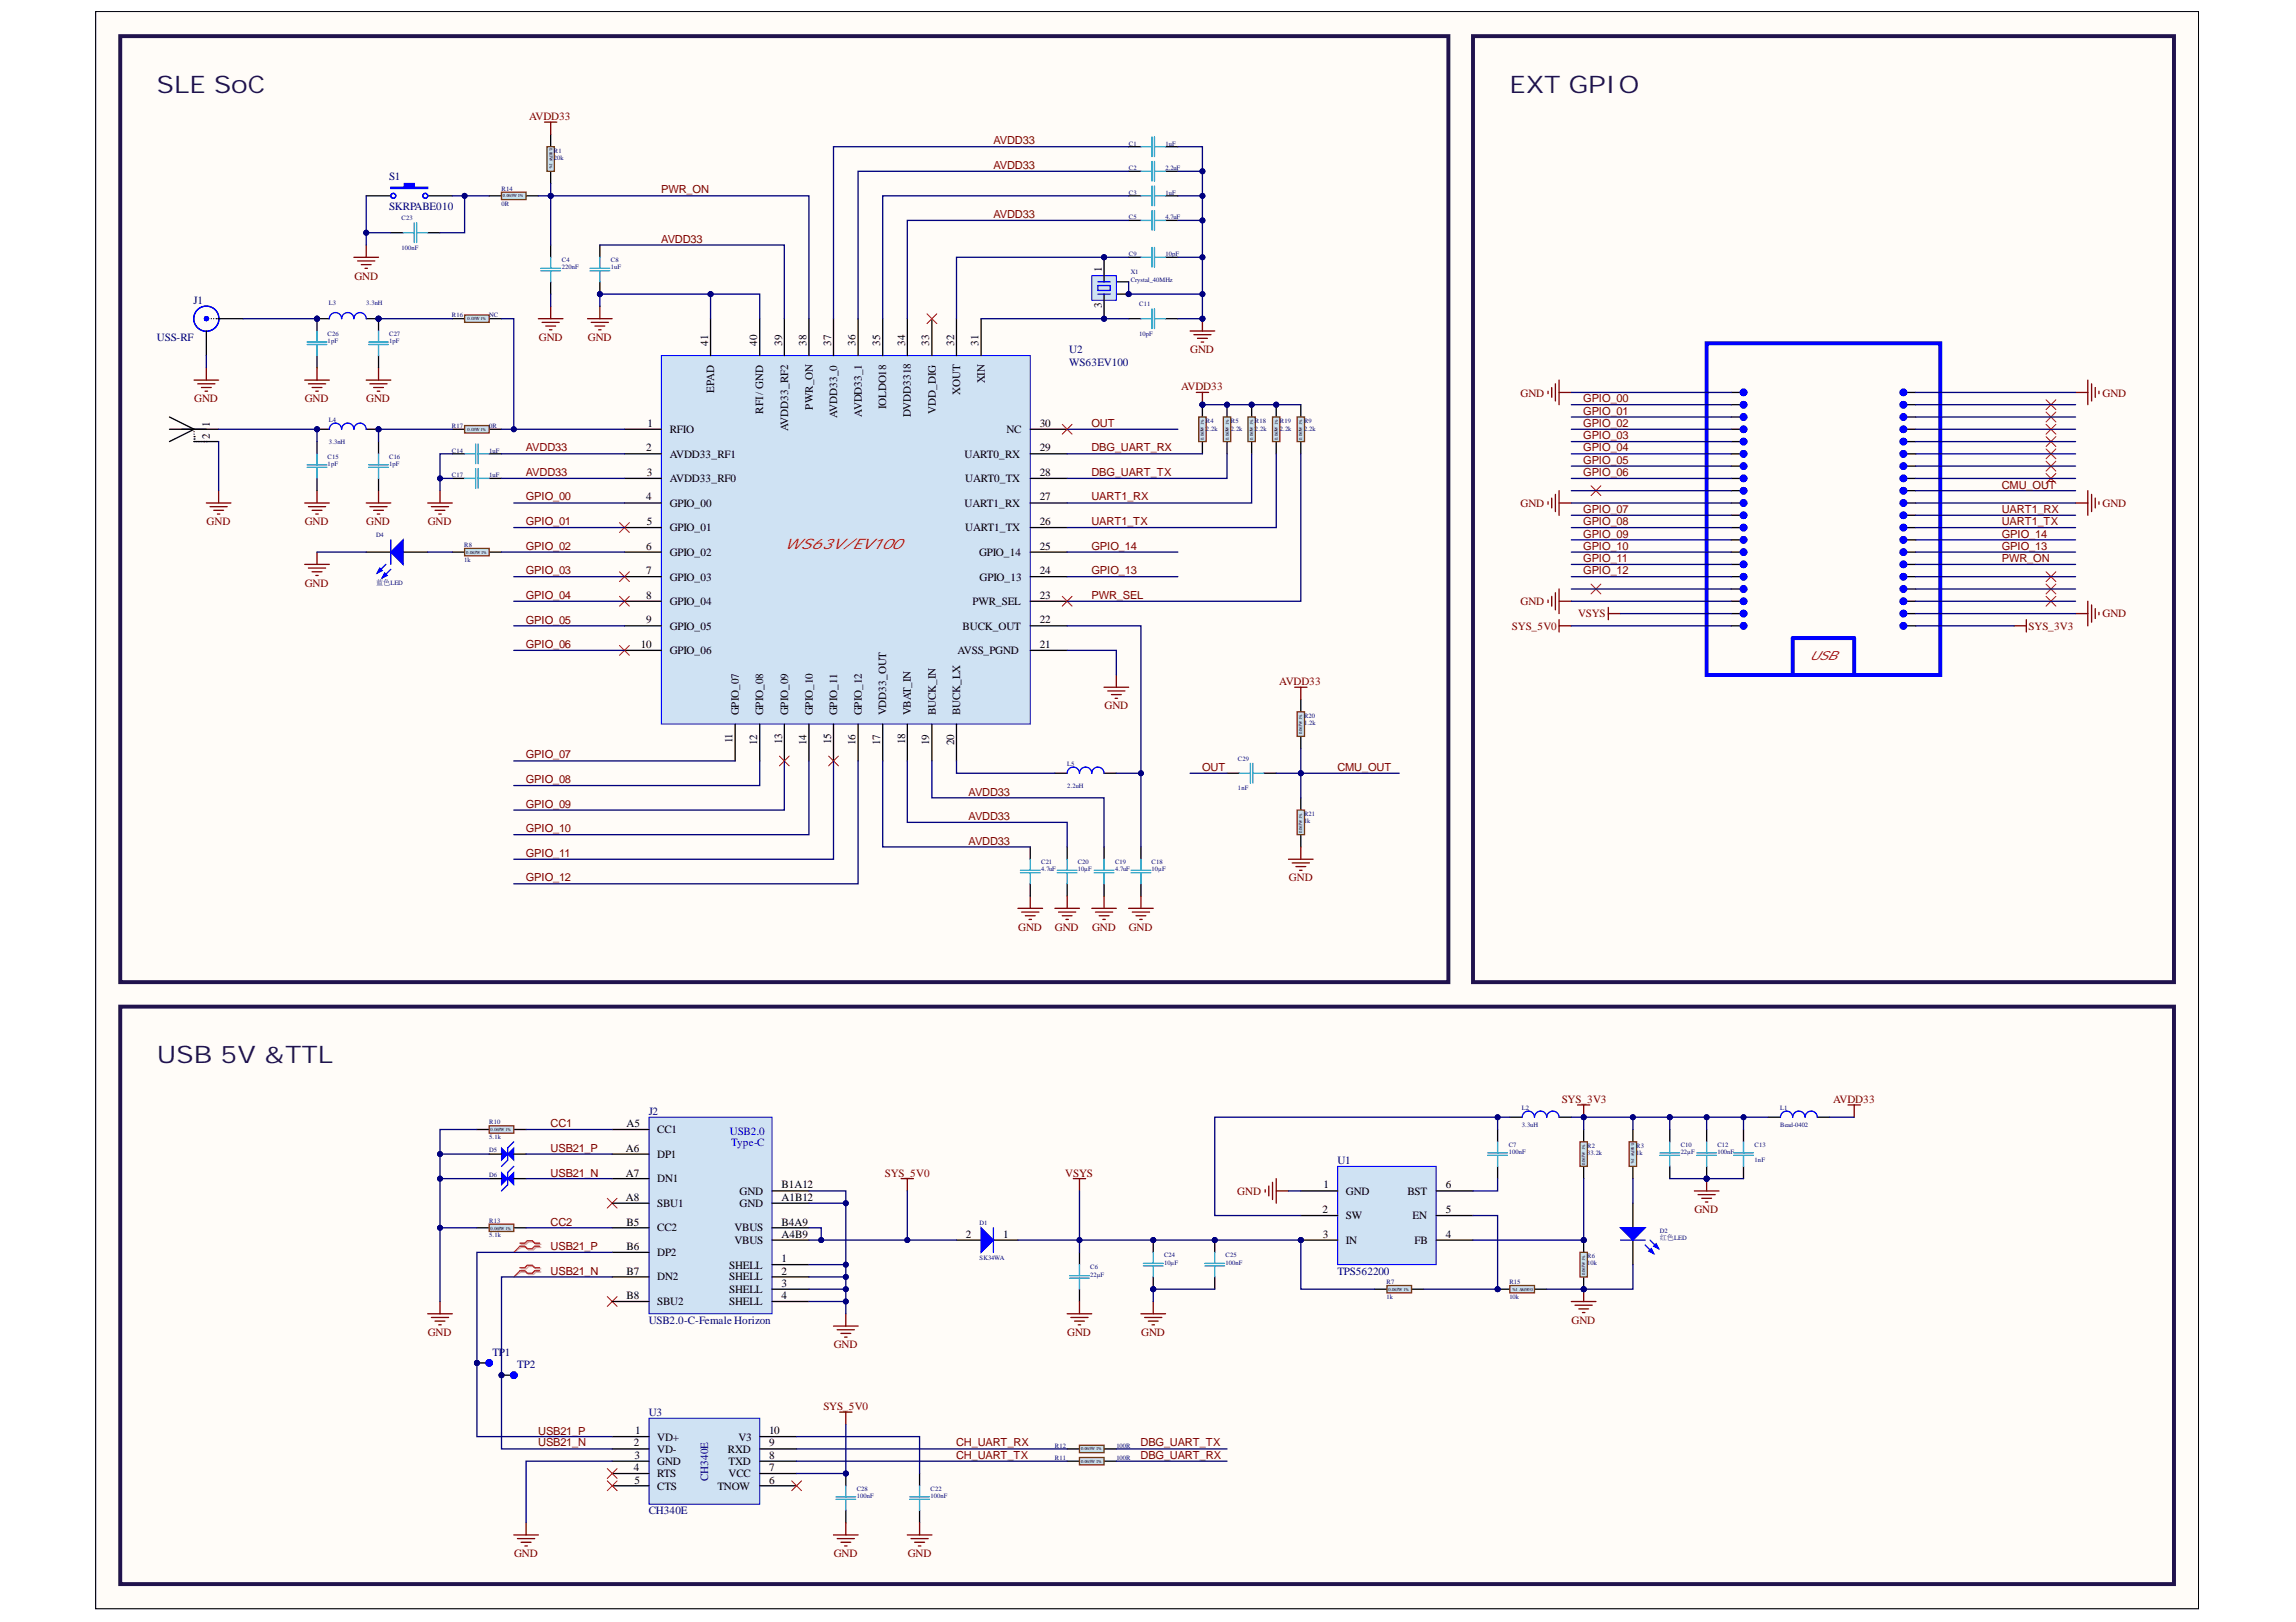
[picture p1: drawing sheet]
<svg xmlns="http://www.w3.org/2000/svg" width="297mm" height="210mm" viewBox="0 0 297 210" stroke-linecap="round" stroke-linejoin="round" font-family="sans-serif">
<defs><g id="words">
<g font-size="3.1" fill="#20124d">
<text x="20.3" y="12">SLE SoC</text>
<text x="195.3" y="12">EXT GPIO</text>
<text x="20.3" y="137.6">USB 5V &amp;TTL</text>
</g>
<text font-size="1.9" fill="#f00" x="101.4" y="71.1">WS63V/EV100</text>
<text font-size="1.6" fill="#f00" x="234.1" y="85.5">USB</text>
<g font-size="1.4" fill="#800000">
<text x="68.4" y="15.5">AVDD33</text>
<text x="128.5" y="18.7">AVDD33</text>
<text x="128.5" y="21.9">AVDD33</text>
<text x="85.5" y="25">PWR_ON</text>
<text x="128.5" y="28.2">AVDD33</text>
<text x="85.5" y="31.4">AVDD33</text>
<text x="45.9" y="36.2">GND</text>
<text x="69.7" y="44.1">GND</text>
<text x="76.1" y="44.1">GND</text>
<text x="154" y="45.7">GND</text>
<text x="25.1" y="52.1">GND</text>
<text x="39.4" y="52.1">GND</text>
<text x="47.4" y="52.1">GND</text>
<text x="152.8" y="50.5">AVDD33</text>
<text x="196.7" y="51.3">GND</text>
<text x="204.8" y="52.1">GPIO_00</text>
<text x="204.8" y="53.7">GPIO_01</text>
<text x="272" y="51.3">GND</text>
<text x="68" y="58.4">AVDD33</text>
<text x="141.2" y="58.4">DBG_UART_RX</text>
<text x="141.2" y="55.3">OUT</text>
<text x="204.8" y="55.3">GPIO_02</text>
<text x="204.8" y="56.8">GPIO_03</text>
<text x="204.8" y="58.4">GPIO_04</text>
<text x="68" y="61.6">AVDD33</text>
<text x="68" y="64.8">GPIO_00</text>
<text x="141.2" y="61.6">DBG_UART_TX</text>
<text x="141.2" y="64.8">UART1_RX</text>
<text x="196.7" y="65.6">GND</text>
<text x="204.8" y="60">GPIO_05</text>
<text x="204.8" y="61.6">GPIO_06</text>
<text x="259" y="63.2">CMU_OUT</text>
<text x="272" y="65.6">GND</text>
<text x="26.7" y="68">GND</text>
<text x="39.4" y="68">GND</text>
<text x="47.4" y="68">GND</text>
<text x="55.3" y="68">GND</text>
<text x="68" y="68">GPIO_01</text>
<text x="68" y="71.2">GPIO_02</text>
<text x="141.2" y="71.2">GPIO_14</text>
<text x="141.2" y="68">UART1_TX</text>
<text x="204.8" y="66.4">GPIO_07</text>
<text x="204.8" y="68">GPIO_08</text>
<text x="204.8" y="69.6">GPIO_09</text>
<text x="204.8" y="71.2">GPIO_10</text>
<text x="259" y="71.2">GPIO_13</text>
<text x="259" y="69.6">GPIO_14</text>
<text x="259" y="66.4">UART1_RX</text>
<text x="259" y="68">UART1_TX</text>
<text x="39.4" y="75.9">GND</text>
<text x="68" y="74.3">GPIO_03</text>
<text x="68" y="77.5">GPIO_04</text>
<text x="141.2" y="77.5">PWR_SEL</text>
<text x="141.2" y="74.3">GPIO_13</text>
<text x="204.8" y="72.7">GPIO_11</text>
<text x="204.8" y="74.3">GPIO_12</text>
<text x="259" y="72.7">PWR_ON</text>
<text x="68" y="80.7">GPIO_05</text>
<text x="68" y="83.9">GPIO_06</text>
<text x="195.6" y="81.5">SYS_5V0</text>
<text x="196.7" y="78.3">GND</text>
<text x="204.2" y="79.9">VSYS</text>
<text x="262.4" y="81.5">SYS_3V3</text>
<text x="272" y="79.9">GND</text>
<text x="165.5" y="88.6">AVDD33</text>
<text x="142.9" y="91.8">GND</text>
<text x="68" y="98.2">GPIO_07</text>
<text x="68" y="101.4">GPIO_08</text>
<text x="155.5" y="99.8">OUT</text>
<text x="173" y="99.8">CMU_OUT</text>
<text x="68" y="104.6">GPIO_09</text>
<text x="68" y="107.7">GPIO_10</text>
<text x="125.3" y="103">AVDD33</text>
<text x="125.3" y="106.1">AVDD33</text>
<text x="68" y="110.9">GPIO_11</text>
<text x="125.3" y="109.3">AVDD33</text>
<text x="68" y="114">GPIO_12</text>
<text x="166.8" y="114">GND</text>
<text x="131.7" y="120.5">GND</text>
<text x="136.5" y="120.5">GND</text>
<text x="141.3" y="120.5">GND</text>
<text x="146" y="120.5">GND</text>
<text x="202" y="142.7">SYS_3V3</text>
<text x="237.2" y="142.7">AVDD33</text>
<text x="71.2" y="149">USB21_P</text>
<text x="71.2" y="145.8">CC1</text>
<text x="71.2" y="152.3">USB21_N</text>
<text x="114.5" y="152.3">SYS_5V0</text>
<text x="137.8" y="152.3">VSYS</text>
<text x="160.1" y="154.6">GND</text>
<text x="71.2" y="161.8">USB21_P</text>
<text x="71.2" y="158.6">CC2</text>
<text x="219.2" y="157">GND</text>
<text x="71.2" y="164.9">USB21_N</text>
<text x="55.3" y="172.9">GND</text>
<text x="138.1" y="172.9">GND</text>
<text x="147.6" y="172.9">GND</text>
<text x="203.3" y="171.3">GND</text>
<text x="107.9" y="174.5">GND</text>
<text x="69.6" y="185.7">USB21_P</text>
<text x="106.5" y="182.4">SYS_5V0</text>
<text x="69.6" y="187.2">USB21_N</text>
<text x="123.7" y="187.2">CH_UART_RX</text>
<text x="123.7" y="188.8">CH_UART_TX</text>
<text x="147.6" y="188.8">DBG_UART_RX</text>
<text x="147.6" y="187.2">DBG_UART_TX</text>
<text x="66.5" y="201.6">GND</text>
<text x="107.9" y="201.6">GND</text>
<text x="117.4" y="201.6">GND</text>
</g>
<g font-size="1.4" fill="#000080">
<text x="50.3" y="23.3">S1</text>
<text x="50.3" y="27.1">SKRPABE010</text>
<text x="25" y="39.3">J1</text>
<text x="20.3" y="44.1">USS-RF</text>
<text x="138.3" y="45.7">U2</text>
<text x="138.3" y="47.3">WS63EV100</text>
<text x="83.9" y="144.3">J2</text>
<text x="173" y="150.7">U1</text>
<text x="173" y="164.9">TPS562200</text>
<text x="83.9" y="171.3">USB2.0-C-Female Horizon</text>
<text x="63.7" y="175.4">TP1</text>
<text x="66.9" y="177">TP2</text>
<text x="83.9" y="183.2">U3</text>
<text x="91.6" y="191.7" transform="rotate(-90 91.6 191.7)">CH340E</text>
<text x="83.9" y="196">CH340E</text>
</g>
<g font-size="1.4">
<text x="142.6" y="35.2" transform="rotate(-90 142.6 35.2)">1</text>
<text x="142.6" y="39.9" transform="rotate(-90 142.6 39.9)">3</text>
<text x="91.6" y="44.7" transform="rotate(-90 91.6 44.7)">41</text>
<text x="98" y="44.7" transform="rotate(-90 98 44.7)">40</text>
<text x="101.2" y="44.7" transform="rotate(-90 101.2 44.7)">39</text>
<text x="104.3" y="44.7" transform="rotate(-90 104.3 44.7)">38</text>
<text x="107.5" y="44.7" transform="rotate(-90 107.5 44.7)">37</text>
<text x="110.7" y="44.7" transform="rotate(-90 110.7 44.7)">36</text>
<text x="113.9" y="44.7" transform="rotate(-90 113.9 44.7)">35</text>
<text x="117.1" y="44.7" transform="rotate(-90 117.1 44.7)">34</text>
<text x="120.2" y="44.7" transform="rotate(-90 120.2 44.7)">33</text>
<text x="123.4" y="44.7" transform="rotate(-90 123.4 44.7)">32</text>
<text x="126.6" y="44.7" transform="rotate(-90 126.6 44.7)">31</text>
<text x="92.4" y="50.8" transform="rotate(-90 92.4 50.8)">EPAD</text>
<text x="98.7" y="53.5" transform="rotate(-90 98.7 53.5)">RFI / GND</text>
<text x="105.2" y="53" transform="rotate(-90 105.2 53)">PWR_ON</text>
<text x="111.5" y="53.9" transform="rotate(-90 111.5 53.9)">AVDD33_1</text>
<text x="114.6" y="52.9" transform="rotate(-90 114.6 52.9)">IOLDO18</text>
<text x="121.1" y="53.5" transform="rotate(-90 121.1 53.5)">VDD_DIG</text>
<text x="124.2" y="51.1" transform="rotate(-90 124.2 51.1)">XOUT</text>
<text x="127.4" y="49.6" transform="rotate(-90 127.4 49.6)">XIN</text>
<text x="27.2" y="56.8" transform="rotate(-90 27.2 56.8)">2</text>
<text x="27.2" y="55.2" transform="rotate(-90 27.2 55.2)">1</text>
<text x="83.6" y="58.4">2</text>
<text x="83.8" y="55.3">1</text>
<text x="86.6" y="56">RFIO</text>
<text x="86.6" y="59.3">AVDD33_RF1</text>
<text x="102" y="55.8" transform="rotate(-90 102 55.8)">AVDD33_RF2</text>
<text x="108.3" y="54.1" transform="rotate(-90 108.3 54.1)">AVDD33_0</text>
<text x="117.9" y="54" transform="rotate(-90 117.9 54)">DVDD3318</text>
<text x="124.8" y="59.3">UART0_RX</text>
<text x="130.2" y="56">NC</text>
<text x="134.5" y="58.4">29</text>
<text x="134.5" y="55.3">30</text>
<text x="83.6" y="64.8">4</text>
<text x="83.7" y="61.6">3</text>
<text x="86.6" y="62.4">AVDD33_RF0</text>
<text x="86.6" y="65.6">GPIO_00</text>
<text x="124.8" y="65.6">UART1_RX</text>
<text x="124.9" y="62.4">UART0_TX</text>
<text x="134.5" y="64.8">27</text>
<text x="134.5" y="61.6">28</text>
<text x="83.6" y="71.2">6</text>
<text x="83.7" y="68">5</text>
<text x="86.6" y="68.7">GPIO_01</text>
<text x="86.6" y="71.9">GPIO_02</text>
<text x="124.9" y="68.7">UART1_TX</text>
<text x="126.7" y="71.9">GPIO_14</text>
<text x="134.5" y="71.2">25</text>
<text x="134.5" y="68">26</text>
<text x="83.6" y="74.3">7</text>
<text x="83.6" y="77.5">8</text>
<text x="86.6" y="75.2">GPIO_03</text>
<text x="126.7" y="75.2">GPIO_13</text>
<text x="134.5" y="77.5">23</text>
<text x="134.5" y="74.3">24</text>
<text x="82.9" y="83.9">10</text>
<text x="83.6" y="80.7">9</text>
<text x="86.6" y="78.3">GPIO_04</text>
<text x="86.6" y="81.5">GPIO_05</text>
<text x="124.5" y="81.5">BUCK_OUT</text>
<text x="125.8" y="78.3">PWR_SEL</text>
<text x="134.5" y="83.9">21</text>
<text x="134.5" y="80.7">22</text>
<text x="86.6" y="84.6">GPIO_06</text>
<text x="123.9" y="84.6">AVSS_PGND</text>
<text x="95.6" y="92.6" transform="rotate(-90 95.6 92.6)">GPIO_07</text>
<text x="98.7" y="92.6" transform="rotate(-90 98.7 92.6)">GPIO_08</text>
<text x="102" y="92.6" transform="rotate(-90 102 92.6)">GPIO_09</text>
<text x="105.2" y="92.6" transform="rotate(-90 105.2 92.6)">GPIO_10</text>
<text x="108.3" y="92.6" transform="rotate(-90 108.3 92.6)">GPIO_11</text>
<text x="111.5" y="92.6" transform="rotate(-90 111.5 92.6)">GPIO_12</text>
<text x="114.6" y="92.6" transform="rotate(-90 114.6 92.6)">VDD33_OUT</text>
<text x="117.9" y="92.6" transform="rotate(-90 117.9 92.6)">VBAT_IN</text>
<text x="121.1" y="92.6" transform="rotate(-90 121.1 92.6)">BUCK_IN</text>
<text x="124.2" y="92.6" transform="rotate(-90 124.2 92.6)">BUCK_LX</text>
<text x="94.8" y="96.2" transform="rotate(-90 94.8 96.2)">11</text>
<text x="98" y="96.4" transform="rotate(-90 98 96.4)">12</text>
<text x="101.2" y="96.3" transform="rotate(-90 101.2 96.3)">13</text>
<text x="104.3" y="96.4" transform="rotate(-90 104.3 96.4)">14</text>
<text x="107.5" y="96.3" transform="rotate(-90 107.5 96.3)">15</text>
<text x="110.7" y="96.4" transform="rotate(-90 110.7 96.4)">16</text>
<text x="113.9" y="96.4" transform="rotate(-90 113.9 96.4)">17</text>
<text x="117.1" y="96.3" transform="rotate(-90 117.1 96.3)">18</text>
<text x="120.2" y="96.4" transform="rotate(-90 120.2 96.4)">19</text>
<text x="123.4" y="96.4" transform="rotate(-90 123.4 96.4)">20</text>
<text x="81" y="149">A6</text>
<text x="81.1" y="145.8">A5</text>
<text x="85" y="146.7">CC1</text>
<text x="85" y="149.8">DP1</text>
<text x="81" y="152.3">A7</text>
<text x="81" y="155.4">A8</text>
<text x="85" y="153">DN1</text>
<text x="95.7" y="154.6">GND</text>
<text x="101.1" y="153.8">B1A12</text>
<text x="101.1" y="155.4">A1B12</text>
<text x="171.2" y="153.8">1</text>
<text x="174.1" y="154.6">GND</text>
<text x="182.1" y="154.6">BST</text>
<text x="187.1" y="153.8">6</text>
<text x="81.1" y="158.6">B5</text>
<text x="81.1" y="161.7">B6</text>
<text x="85" y="156.2">SBU1</text>
<text x="85" y="159.4">CC2</text>
<text x="95" y="159.4">VBUS</text>
<text x="95" y="161">VBUS</text>
<text x="95.7" y="156.2">GND</text>
<text x="101.1" y="158.6">B4A9</text>
<text x="101.1" y="160.2">A4B9</text>
<text x="125" y="160.2">2</text>
<text x="129.8" y="160.2">1</text>
<text x="171.1" y="157">2</text>
<text x="171.2" y="160.2">3</text>
<text x="174.1" y="157.8">SW</text>
<text x="174.1" y="161">IN</text>
<text x="182.8" y="157.8">EN</text>
<text x="183" y="161">FB</text>
<text x="187.1" y="160.2">4</text>
<text x="187.1" y="157">5</text>
<text x="81.1" y="164.9">B7</text>
<text x="85" y="162.6">DP2</text>
<text x="85" y="165.7">DN2</text>
<text x="94.3" y="164.2">SHELL</text>
<text x="94.3" y="165.7">SHELL</text>
<text x="94.3" y="167.3">SHELL</text>
<text x="101.1" y="163.3">1</text>
<text x="101.1" y="164.9">2</text>
<text x="101.1" y="166.6">3</text>
<text x="81.1" y="168.2">B8</text>
<text x="85" y="168.9">SBU2</text>
<text x="94.3" y="168.9">SHELL</text>
<text x="101.1" y="168.2">4</text>
<text x="82.2" y="185.6">1</text>
<text x="99.5" y="185.6">10</text>
<text x="82" y="187.2">2</text>
<text x="82" y="190.4">4</text>
<text x="82.1" y="188.8">3</text>
<text x="82.1" y="192">5</text>
<text x="85" y="186.4">VD+</text>
<text x="85" y="188">VD-</text>
<text x="85" y="189.5">GND</text>
<text x="85" y="191.2">RTS</text>
<text x="94.2" y="188">RXD</text>
<text x="94.3" y="191.2">VCC</text>
<text x="94.3" y="189.5">TXD</text>
<text x="95.5" y="186.4">V3</text>
<text x="99.5" y="192">6</text>
<text x="99.5" y="190.4">7</text>
<text x="99.5" y="188.8">8</text>
<text x="99.5" y="187.2">9</text>
<text x="85" y="192.8">CTS</text>
<text x="92.8" y="192.8">TNOW</text>
</g>
<g font-size="1.4" fill="#00f">
<text x="94.4" y="146.9">USB2.0</text>
<text x="94.6" y="148.3">Type-C</text>
</g>
<g font-size=".9" fill="#000080">
<text x="48.6" y="75.7">蓝色LED</text>
<text x="214.7" y="160.5">红色LED</text>
</g>
<g font-size=".8" fill="#000080">
<text x="71.7" y="20.7">20k</text>
<text x="71.7" y="19.8">R1</text>
<text x="146" y="18.8">C1</text>
<text x="146" y="22">C2</text>
<text x="150.8" y="18.8">1uF</text>
<text x="150.8" y="22">2.2uF</text>
<text x="51.9" y="28.5">C23</text>
<text x="64.9" y="26.6">0R</text>
<text x="64.9" y="24.7">R14</text>
<text x="146" y="28.3">C5</text>
<text x="146" y="25.2">C3</text>
<text x="150.8" y="28.3">4.7uF</text>
<text x="150.8" y="25.2">1uF</text>
<text x="51.9" y="32.3">100nF</text>
<text x="72.7" y="34.8">220nF</text>
<text x="72.7" y="33.9">C4</text>
<text x="79" y="34.8">1uF</text>
<text x="79" y="33.9">C8</text>
<text x="146" y="33.1">C9</text>
<text x="146.3" y="35.5">X1</text>
<text x="150.8" y="33.1">10pF</text>
<text x="42.6" y="39.5">L3</text>
<text x="47.4" y="39.5">3.3nH</text>
<text x="58.5" y="41.1">R16</text>
<text x="63.3" y="41.1">NC</text>
<text x="146.3" y="36.4">Crystal_40MHz</text>
<text x="147.4" y="39.6">C11</text>
<text x="42.4" y="44.4">1pF</text>
<text x="42.4" y="43.5">C26</text>
<text x="50.3" y="44.4">1pF</text>
<text x="50.3" y="43.5">C27</text>
<text x="147.4" y="43.5">10pF</text>
<text x="42.4" y="59.3">C15</text>
<text x="42.6" y="54.6">L4</text>
<text x="42.6" y="57.4">3.3nH</text>
<text x="50.3" y="59.3">C16</text>
<text x="58.5" y="58.6">C14</text>
<text x="58.5" y="55.4">R17</text>
<text x="63.3" y="58.6">1uF</text>
<text x="63.3" y="55.4">0R</text>
<text x="156" y="55.7">2.2k</text>
<text x="156" y="54.7">R4</text>
<text x="159.2" y="55.7">2.2k</text>
<text x="159.2" y="54.7">R5</text>
<text x="162.4" y="55.7">2.2k</text>
<text x="162.4" y="54.7">R18</text>
<text x="165.6" y="55.7">2.2k</text>
<text x="165.6" y="54.7">R19</text>
<text x="168.7" y="55.7">2.2k</text>
<text x="168.7" y="54.7">R9</text>
<text x="42.4" y="60.3">1pF</text>
<text x="50.3" y="60.3">1pF</text>
<text x="58.5" y="61.7">C17</text>
<text x="63.3" y="61.7">1uF</text>
<text x="48.6" y="69.5">D4</text>
<text x="60.1" y="70.8">R8</text>
<text x="60.1" y="72.7">1k</text>
<text x="168.7" y="93.8">1.2k</text>
<text x="168.7" y="92.9">R20</text>
<text x="138.1" y="99.1">L5</text>
<text x="138.1" y="102">2.2uH</text>
<text x="160.2" y="98.5">C29</text>
<text x="160.2" y="102.3">1nF</text>
<text x="168.7" y="106.5">1k</text>
<text x="168.7" y="105.6">R21</text>
<text x="134.7" y="112.8">4.7uF</text>
<text x="134.7" y="111.8">C21</text>
<text x="139.4" y="112.8">10µF</text>
<text x="139.4" y="111.8">C20</text>
<text x="144.3" y="112.8">4.7uF</text>
<text x="144.3" y="111.8">C19</text>
<text x="149" y="112.8">10µF</text>
<text x="149" y="111.8">C18</text>
<text x="196.9" y="143.6">L2</text>
<text x="230.3" y="143.6">L1</text>
<text x="63.3" y="147.4">5.1k</text>
<text x="63.3" y="145.5">R10</text>
<text x="63.3" y="149.1">D5</text>
<text x="195.2" y="149.3">100nF</text>
<text x="195.2" y="148.4">C7</text>
<text x="196.9" y="145.8">3.3uH</text>
<text x="205.3" y="149.5">33.2k</text>
<text x="205.3" y="148.5">R2</text>
<text x="211.7" y="149.5">1k</text>
<text x="211.7" y="148.5">R3</text>
<text x="217.4" y="149.3">22µF</text>
<text x="217.4" y="148.4">C10</text>
<text x="222.2" y="149.3">100nF</text>
<text x="222.2" y="148.4">C12</text>
<text x="227" y="148.4">C13</text>
<text x="230.3" y="145.8">Bead-0402</text>
<text x="63.3" y="152.3">D6</text>
<text x="227" y="150.3">1nF</text>
<text x="63.3" y="160.1">5.1k</text>
<text x="63.3" y="158.3">R13</text>
<text x="126.7" y="158.5">D1</text>
<text x="214.7" y="159.5">D2</text>
<text x="126.7" y="163">SK34WA</text>
<text x="141" y="165.2">22µF</text>
<text x="141" y="164.3">C6</text>
<text x="150.6" y="163.7">10µF</text>
<text x="150.6" y="162.7">C24</text>
<text x="158.6" y="163.7">100nF</text>
<text x="158.6" y="162.7">C25</text>
<text x="179.4" y="166.2">R7</text>
<text x="195.3" y="166.2">R15</text>
<text x="205.3" y="163.8">10k</text>
<text x="205.3" y="162.8">R6</text>
<text x="179.4" y="168.1">1k</text>
<text x="195.3" y="168.1">10k</text>
<text x="136.5" y="189">R11</text>
<text x="136.5" y="187.3">R12</text>
<text x="144.4" y="189">100R</text>
<text x="144.4" y="187.3">100R</text>
<text x="110.8" y="193.9">100nF</text>
<text x="110.8" y="192.9">C28</text>
<text x="120.4" y="193.9">100nF</text>
<text x="120.4" y="192.9">C22</text>
</g>
<g font-size=".6">
<text x="71.1" y="19.2" transform="rotate(90 71.1 19.2)">0.063W 1%</text>
<text x="65.1" y="25.5">0.063W 1%</text>
<text x="60.5" y="41.4">0.05W 1%</text>
<text x="60.5" y="55.8">0.05W 1%</text>
<text x="155.8" y="56.9" transform="rotate(-90 155.8 56.9)">0.063W 1%</text>
<text x="159" y="56.9" transform="rotate(-90 159 56.9)">0.063W 1%</text>
<text x="162.1" y="56.9" transform="rotate(-90 162.1 56.9)">0.063W 1%</text>
<text x="165.3" y="56.9" transform="rotate(-90 165.3 56.9)">0.063W 1%</text>
<text x="168.5" y="56.9" transform="rotate(-90 168.5 56.9)">0.063W 1%</text>
<text x="60.3" y="71.7">0.063W 1%</text>
<text x="168.5" y="95" transform="rotate(-90 168.5 95)">0.063W 1%</text>
<text x="168.5" y="107.8" transform="rotate(-90 168.5 107.8)">0.063W 1%</text>
<text x="63.5" y="146.3">0.063W 1%</text>
<text x="211" y="148" transform="rotate(90 211 148)">0.063W 1%</text>
<text x="205.1" y="150.7" transform="rotate(-90 205.1 150.7)">0.063W 1%</text>
<text x="63.5" y="159.1">0.063W 1%</text>
<text x="179.6" y="167.1">0.063W 1%</text>
<text x="198.3" y="166.6" transform="rotate(-180 198.3 166.6)">0.063W 1%</text>
<text x="205.1" y="165" transform="rotate(-90 205.1 165)">0.063W 1%</text>
<text x="139.9" y="189.3">0.063W 1%</text>
<text x="139.9" y="187.7">0.063W 1%</text>
</g>
</g></defs>
<path d="M12.4 1.5h272v206.7h-272z" fill-rule="evenodd" fill="#fffcf8"/>
<path d="M12.4 1.5h272v206.7h-272z" fill="none" stroke="#000" stroke-width=".13"/>
<path d="M12.4 1.5h272v206.7h-272z" fill-rule="evenodd" fill="#fffcf8"/>
<path d="M12.4 1.5h272v206.7h-272z" fill="none" stroke="#000" stroke-width=".13"/>
<path d="M85.6 46h47.7v47.7h-47.7z" fill-rule="evenodd" fill="#cfe2f3"/>
<path d="M85.6 46h47.7v47.7h-47.7z" fill="none" stroke="#00f" stroke-width=".13"/>
<g fill="none" stroke="#000" stroke-width=".17">
<path d="M80.8 55.6h4.8M80.8 58.7h4.8M91.9 41.2v4.8M98.3 41.2v4.8M101.5 41.2v4.8M104.7 41.2v4.8M107.8 41.2v4.8M111 41.2v4.8M114.2 41.2v4.8M117.4 41.2v4.8M120.6 41.2v4.8M123.7 41.2v4.8"/>
<path d="M126.9 41.2v4.8M133.3 55.6h4.8M133.3 58.7h4.8M80.8 61.9h4.8M80.8 65.1h4.8M80.8 68.3h4.8M80.8 71.4h4.8M80.8 74.6h4.8M80.8 77.8h4.8M133.3 61.9h4.8M133.3 65.1h4.8M133.3 68.3h4.8"/>
<path d="M133.3 71.4h4.8M133.3 74.6h4.8M133.3 77.8h4.8M80.8 81h4.8M80.8 84.2h4.8M95.1 93.7v4.8M98.3 93.7v4.8M101.5 93.7v4.8M104.7 93.7v4.8M107.8 93.7v4.8M111 93.7v4.8M114.2 93.7v4.8"/>
<path d="M117.4 93.7v4.8M120.6 93.7v4.8M123.7 93.7v4.8M133.3 81h4.8M133.3 84.2h4.8"/>
</g>
<path d="M15.6 4.7h171.8v122.4h-171.8z" fill="none" stroke="#20124d" stroke-width=".51"/>
<circle cx="146" cy="38.1" r=".32" fill="#000080"/>
<circle cx="146" cy="38.1" r=".32" fill="none" stroke="#000080" stroke-width=".13"/>
<circle cx="142.8" cy="33.3" r=".32" fill="#000080"/>
<circle cx="142.8" cy="33.3" r=".32" fill="none" stroke="#000080" stroke-width=".13"/>
<circle cx="142.8" cy="41.2" r=".32" fill="#000080"/>
<circle cx="142.8" cy="41.2" r=".32" fill="none" stroke="#000080" stroke-width=".13"/>
<path d="M144.4 36.5h1.6M144.4 38.1h1.6" fill="none" stroke="#000" stroke-width=".17"/>
<circle cx="146" cy="38.1" r=".32" fill="#000080"/>
<circle cx="146" cy="38.1" r=".32" fill="none" stroke="#000080" stroke-width=".13"/>
<path d="M141.2 35.7h3.2v3.2h-3.2z" fill-rule="evenodd" fill="#cfe2f3"/>
<path d="M141.2 35.7h3.2v3.2h-3.2z" fill="none" stroke="#00f" stroke-width=".13"/>
<path d="M142.8 33.3v3.2" fill="none" stroke="#000" stroke-width=".17"/>
<circle cx="142.8" cy="33.3" r=".32" fill="#000080"/>
<circle cx="142.8" cy="33.3" r=".32" fill="none" stroke="#000080" stroke-width=".13"/>
<path d="M142.8 38.1v3.1" fill="none" stroke="#000" stroke-width=".17"/>
<circle cx="142.8" cy="41.2" r=".32" fill="#000080"/>
<circle cx="142.8" cy="41.2" r=".32" fill="none" stroke="#000080" stroke-width=".13"/>
<path d="M142 36.5h1.6M142 37h1.6v.6h-1.6zM142 38.1h1.6" fill="none" stroke="#00f" stroke-width=".17"/>
<path d="M71.2 17.4v1.6M71.2 22.2v1.6M146 33.3h1.6M150.8 33.3h1.6" fill="none" stroke="#000" stroke-width=".17"/>
<path d="M147.6 33.3h1.4M149 32v2.6M149.4 33.3h1.4M149.4 32v2.6" fill="none" stroke="#009cca" stroke-width=".17"/>
<path d="M70.8 19h.9v3.2h-.9z" fill-rule="evenodd" fill="#c8ebeb"/>
<path d="M70.8 19h.9v3.2h-.9z" fill="none" stroke="#783f04" stroke-width=".17"/>
<path d="M146 41.2h1.6M150.8 41.2h1.6" fill="none" stroke="#000" stroke-width=".17"/>
<path d="M149 40v2.5M149.4 40v2.5M147.6 41.2h1.4M149.4 41.2h1.4" fill="none" stroke="#009cca" stroke-width=".17"/>
<path d="M154 42.8h3.2M154.4 43.3h2.3M154.9 43.8h1.3M155.4 44.3h.3M155.6 41.2v1.6" fill="none" stroke="#800000" stroke-width=".17"/>
<circle cx="155.6" cy="41.2" r=".32" fill="#000080"/>
<circle cx="155.6" cy="41.2" r=".32" fill="none" stroke="#000080" stroke-width=".13"/>
<path d="M71.2 31.7v1.6M71.2 36.5v1.6M58.5 58.7h1.6M63.3 58.7h1.6M58.5 61.9h1.6M63.3 61.9h1.6" fill="none" stroke="#000" stroke-width=".17"/>
<path d="M70 35h2.5M70 34.7h2.5M71.2 33.3v1.4M71.2 35v1.5M60.1 58.7h1.4M61.5 57.5v2.5M61.9 58.7h1.4M61.9 57.5v2.5M60.1 61.9h1.4M61.5 60.6v2.6M61.9 60.6v2.6M61.9 61.9h1.4" fill="none" stroke="#009cca" stroke-width=".17"/>
<path d="M70.4 15.8h1.6M71.2 15.8v1.6M71.2 39.7v1.5M69.7 41.2h3.1M70.1 41.7h2.3M70.6 42.2h1.3M71.1 42.7h.3" fill="none" stroke="#800000" stroke-width=".17"/>
<g fill="none" stroke="#f00" stroke-width=".13">
<path d="M80.1 74l1.3 1.3M80.1 77.2l1.3 1.2M80.1 67.6l1.3 1.3M81.4 74l-1.3 1.3M81.4 77.2l-1.3 1.2M81.4 67.6l-1.3 1.3M137.4 77.2l1.3 1.2M138.7 77.2l-1.3 1.2M80.1 83.5l1.3 1.3M81.4 83.5l-1.3 1.3M100.8 97.8l1.3 1.3M102.1 97.8l-1.3 1.3"/>
<path d="M107.2 97.8l1.3 1.3M108.5 97.8l-1.3 1.3"/>
</g>
<circle cx="77.6" cy="38.1" r=".32" fill="#000080"/>
<circle cx="77.6" cy="38.1" r=".32" fill="none" stroke="#000080" stroke-width=".13"/>
<path d="M77.6 36.5v1.6" fill="none" stroke="#000" stroke-width=".17"/>
<circle cx="77.6" cy="38.1" r=".32" fill="#000080"/>
<circle cx="77.6" cy="38.1" r=".32" fill="none" stroke="#000080" stroke-width=".13"/>
<g fill="none" stroke="#000" stroke-width=".17">
<path d="M146 19h1.6M150.8 19h1.6M77.6 31.7v1.6M146 22.2h1.6M146 28.5h1.6M146 25.3h1.6M150.8 22.2h1.6M150.8 28.5h1.6M150.8 25.3h1.6M21.9 55.6h6.4M21.9 54l3.2 1.6-3.2 1.5M25.1 56.8h.1"/>
<path d="M25.1 56.5h.1M25.1 55.9h.1M25.1 56.2h.1M25.1 57.1h.1M25.1 57.1h3.2M26.4 57.1h.1M26.7 57.1h.1M133.3 109.6v1.6M133.3 114.4v1.6M136.5 100.1h1.6M138.1 109.6v1.6M138.1 114.4v1.6"/>
<path d="M142.8 109.6v1.6M142.8 114.4v1.6M142.8 100.1h1.6M147.6 109.6v1.6M147.6 114.4v1.6M61.7 146.2h1.6M66.5 146.2h1.6"/>
</g>
<g fill="none" stroke="#009cca" stroke-width=".17">
<path d="M147.6 19h1.4M149 17.7v2.6M149.4 19h1.4M149.4 17.7v2.6M76.3 35h2.6M76.3 34.7h2.6M77.6 33.3v1.4M77.6 35v1.5M147.6 22.2h1.4M147.6 28.5h1.4M147.6 25.3h1.4M149 20.9v2.5"/>
<path d="M149 24.1v2.5M149 27.3v2.5M149.4 20.9v2.5M149.4 24.1v2.5M149.4 27.3v2.5M149.4 22.2h1.4M149.4 28.5h1.4M149.4 25.3h1.4M132 112.6h2.6M132 112.9h2.6M133.3 111.2v1.4M133.3 112.9v1.5"/>
<path d="M136.8 112.6h2.5M136.8 112.9h2.5M138.1 111.2v1.4M138.1 112.9v1.5M141.6 112.6h2.5M141.6 112.9h2.5M142.8 111.2v1.4M142.8 112.9v1.5M146.3 112.6h2.6M146.3 112.9h2.6M147.6 111.2v1.4M147.6 112.9v1.5"/>
</g>
<g fill="none" stroke="#800000" stroke-width=".17">
<path d="M77.6 39.7v1.5M76 41.2h3.2M76.5 41.7h2.2M77 42.2h1.2M77.4 42.7h.4M39.4 65.1h3.2M39.9 65.6h2.2M40.4 66h1.3M40.9 66.5h.3M41 63.5v1.6M47.4 65.1h3.2M47.9 65.6h2.2"/>
<path d="M48.3 66h1.3M48.8 66.5h.3M49 63.5v1.6M131.7 117.6h3.2M132.2 118h2.2M132.7 118.5h1.2M133.1 119h.3M133.3 116v1.6M136.5 117.6h3.2M136.9 118h2.3M137.4 118.5h1.3M137.9 119h.3"/>
<path d="M138.1 116v1.6M141.2 117.6h3.2M141.7 118h2.2M142.2 118.5h1.3M142.7 119h.3M142.8 116v1.6M146 117.6h3.2M146.5 118h2.2M147 118.5h1.2M147.4 119h.4M147.6 116v1.6M107.8 171.6h3.2"/>
<path d="M108.3 172.1h2.2M108.8 172.6h1.3M109.3 173h.3M109.4 170v1.6"/>
</g>
<path d="M138.1 100.1a.8 .8 0 0 1 .8-.8 .8 .8 0 0 1 .8 .8 .8 .8 0 0 1 .7-.8 .8 .8 0 0 1 .8 .8 .79 .79 0 0 1 .8-.8 .79 .79 0 0 1 .8 .8" fill="none" stroke="#00f" stroke-width=".17"/>
<path d="M15.6 130.3h265.7v74.7h-265.7z" fill="none" stroke="#20124d" stroke-width=".51"/>
<path d="M63.3 145.7h3.2v.9h-3.2z" fill-rule="evenodd" fill="#c8ebeb"/>
<path d="M63.3 145.7h3.2v.9h-3.2z" fill="none" stroke="#783f04" stroke-width=".17"/>
<path d="M116.6 152.5h1.6M117.4 152.5v1.6M55.3 170h3.2M55.8 170.5h2.2M56.3 171h1.3M56.8 171.4h.3M56.9 168.4v1.6" fill="none" stroke="#800000" stroke-width=".17"/>
<path d="M66.5 148.6v1.5l-.8-.7z" fill-rule="evenodd" fill="#00f"/>
<path d="M66.5 148.6v1.5l-.8-.7z" fill="none" stroke="#00f" stroke-width=".13"/>
<path d="M64.9 148.6l.8 .8-.8 .7z" fill-rule="evenodd" fill="#00f"/>
<path d="M64.9 148.6l.8 .8-.8 .7z" fill="none" stroke="#00f" stroke-width=".13"/>
<path d="M66.5 147.8l-.8 .8v1.5l-.8 .8" fill="none" stroke="#00f" stroke-width=".17"/>
<path d="M63.3 149.4h1.6M66.5 149.4h1.6" fill="none" stroke="#000" stroke-width=".17"/>
<path d="M65.7 152.5l.8-.8v1.6z" fill-rule="evenodd" fill="#00f"/>
<path d="M65.7 152.5l.8-.8v1.6z" fill="none" stroke="#00f" stroke-width=".13"/>
<path d="M64.9 151.7l.8 .8-.8 .8z" fill-rule="evenodd" fill="#00f"/>
<path d="M64.9 151.7l.8 .8-.8 .8z" fill="none" stroke="#00f" stroke-width=".13"/>
<path d="M66.5 150.9l-.8 .8v1.6l-.8 .8" fill="none" stroke="#00f" stroke-width=".17"/>
<path d="M63.3 152.5h1.6M66.5 152.5h1.6" fill="none" stroke="#000" stroke-width=".17"/>
<path d="M78.6 155.1l1.2 1.2M79.8 155.1l-1.2 1.2M67.3 161.3l-.8 .8M67.3 164.5l-.8 .7M78.6 167.8l1.2 1.3M79.8 167.8l-1.2 1.3" fill="none" stroke="#f00" stroke-width=".13"/>
<path d="M67.4 161h.7l.3-.3h.6l.3 .3h.7M67.4 161.4h.7l.3 .3h.6l.3-.3h.7M67.4 164.2h.7l.3-.3h.6l.3 .3h.7M67.4 164.6h.7l.3 .3h.6l.3-.3h.7" fill="none" stroke="#d0a19e" stroke-width=".17"/>
<path d="M67.4 161.4l-.9 .7M67.4 164.6l-.9 .6" fill="none" stroke="#d0a19e" stroke-width=".13"/>
<path d="M67.3 160.9h.6l.3-.3h.7l.3 .3h.6M67.3 161.3h.6l.3 .3h.7l.3-.3h.6M67.3 164.1h.6l.3-.4h.7l.3 .4h.6M67.3 164.5h.6l.3 .3h.7l.3-.3h.6" fill="none" stroke="#f00" stroke-width=".17"/>
<path d="M84 144.6h15.9v25.4h-15.9z" fill-rule="evenodd" fill="#cfe2f3"/>
<path d="M84 144.6h15.9v25.4h-15.9z" fill="none" stroke="#00f" stroke-width=".13"/>
<g fill="none" stroke="#000" stroke-width=".17">
<path d="M79.2 158.9h4.8M79.2 155.7h4.8M79.2 146.2h4.8M79.2 149.4h4.8M79.2 152.5h4.8M99.9 154.1h4.8M99.9 158.9h4.8M99.9 155.7h4.8M79.2 165.2h4.8M79.2 168.4h4.8M79.2 162.1h4.8M99.9 163.7h4.8"/>
<path d="M99.9 165.2h4.8M99.9 166.8h4.8M99.9 168.4h4.8M99.9 160.5h4.8"/>
</g>
<path d="M84 183.5h14.3v11.2h-14.3z" fill-rule="evenodd" fill="#cfe2f3"/>
<path d="M84 183.5h14.3v11.2h-14.3z" fill="none" stroke="#00f" stroke-width=".13"/>
<g fill="none" stroke="#000" stroke-width=".17">
<path d="M61.7 158.9h1.6M66.5 158.9h1.6M79.2 185.9h4.8M79.2 187.5h4.8M79.2 189.1h4.8M79.2 190.7h4.8M79.2 192.3h4.8M98.3 185.9h4.8M98.3 187.5h4.8M98.3 189.1h4.8M98.3 190.7h4.8M98.3 192.3h4.8"/>
<path d="M119 190.7v1.6M119 195.5v1.5"/>
</g>
<path d="M66.5 198.6h3.2M66.9 199.1h2.3M67.4 199.6h1.3M68.1 197v1.6M117.4 198.6h3.2M117.9 199.1h2.2M118.3 199.6h1.3M119 197v1.6M67.9 200.1h.3M118.8 200.1h.3" fill="none" stroke="#800000" stroke-width=".17"/>
<path d="M117.7 193.7h2.5M117.7 194h2.5M119 192.3v1.4M119 194v1.5" fill="none" stroke="#009cca" stroke-width=".17"/>
<path d="M78.6 190.1l1.2 1.2M78.6 191.6l1.2 1.3M79.8 190.1l-1.2 1.2M79.8 191.6l-1.2 1.3M102.4 191.6l1.3 1.3M103.7 191.6l-1.3 1.3" fill="none" stroke="#f00" stroke-width=".13"/>
<path d="M63.3 158.4h3.2v1h-3.2z" fill-rule="evenodd" fill="#c8ebeb"/>
<path d="M63.3 158.4h3.2v1h-3.2z" fill="none" stroke="#783f04" stroke-width=".17"/>
<path d="M190.6 4.7h90.7v122.4h-90.7z" fill="none" stroke="#20124d" stroke-width=".51"/>
<path d="M211.3 155.7v3.2M139.7 162.1v1.6M139.7 166.8v1.6M211.3 160.5v3.2" fill="none" stroke="#000" stroke-width=".17"/>
<path d="M138.4 165.1h2.5M138.4 165.4h2.5M139.7 163.7v1.4M139.7 165.4v1.4" fill="none" stroke="#009cca" stroke-width=".17"/>
<path d="M209.7 158.9h3.1l-1.5 1.6z" fill="#00f"/>
<path d="M209.7 158.9h3.1l-1.5 1.6zM212.8 161.1l1.1 1.1M213.5 160.5l1.1 1.1" fill="none" stroke="#00f" stroke-width=".17"/>
<path d="M213.3 161.9l.3-.3 .3 .6z" fill="#00f"/>
<path d="M213.3 161.9l.3-.3 .3 .6z" fill="none" stroke="#00f" stroke-width=".17"/>
<path d="M213.9 161.3l.4-.3 .3 .6z" fill="#00f"/>
<path d="M209.7 160.5h3.1M213.9 161.3l.4-.3 .3 .6z" fill="none" stroke="#00f" stroke-width=".17"/>
<path d="M211.3 146.2v1.6M211.3 150.9v1.6" fill="none" stroke="#000" stroke-width=".17"/>
<path d="M210.8 147.8h.9v3.1h-.9z" fill-rule="evenodd" fill="#c8ebeb"/>
<path d="M210.8 147.8h.9v3.1h-.9z" fill="none" stroke="#783f04" stroke-width=".17"/>
<path d="M142.8 88.9h3.2M143.3 89.4h2.2M143.8 89.9h1.3M144.3 90.4h.3M144.4 87.3v1.6" fill="none" stroke="#800000" stroke-width=".17"/>
<path d="M168.3 52.4v1.6M168.3 57.1v1.6" fill="none" stroke="#000" stroke-width=".17"/>
<path d="M167.8 54h1v3.1h-1z" fill-rule="evenodd" fill="#c8ebeb"/>
<path d="M167.8 54h1v3.1h-1z" fill="none" stroke="#783f04" stroke-width=".17"/>
<path d="M137.4 54.9l1.3 1.3M138.7 54.9l-1.3 1.3" fill="none" stroke="#f00" stroke-width=".13"/>
<path d="M138.1 189.1h1.6M142.8 189.1h1.6" fill="none" stroke="#000" stroke-width=".17"/>
<path d="M139.7 188.6h3.1v1h-3.1z" fill-rule="evenodd" fill="#c8ebeb"/>
<path d="M139.7 188.6h3.1v1h-3.1z" fill="none" stroke="#783f04" stroke-width=".17"/>
<path d="M138.1 187.5h1.6M142.8 187.5h1.6" fill="none" stroke="#000" stroke-width=".17"/>
<path d="M139.7 187h3.1v1h-3.1z" fill-rule="evenodd" fill="#c8ebeb"/>
<path d="M139.7 187h3.1v1h-3.1z" fill="none" stroke="#783f04" stroke-width=".17"/>
<path d="M154.8 50.8h1.6M155.6 50.8v1.6" fill="none" stroke="#800000" stroke-width=".17"/>
<circle cx="155.6" cy="52.4" r=".32" fill="#000080"/>
<circle cx="155.6" cy="52.4" r=".32" fill="none" stroke="#000080" stroke-width=".13"/>
<circle cx="155.6" cy="52.4" r=".32" fill="#000080"/>
<circle cx="155.6" cy="52.4" r=".32" fill="none" stroke="#000080" stroke-width=".13"/>
<path d="M155.6 52.4v1.6M155.6 57.1v1.6" fill="none" stroke="#000" stroke-width=".17"/>
<circle cx="155.6" cy="52.4" r=".32" fill="#000080"/>
<circle cx="155.6" cy="52.4" r=".32" fill="none" stroke="#000080" stroke-width=".13"/>
<path d="M155.1 54h.9v3.1h-.9z" fill-rule="evenodd" fill="#c8ebeb"/>
<path d="M155.1 54h.9v3.1h-.9z" fill="none" stroke="#783f04" stroke-width=".17"/>
<circle cx="158.7" cy="52.4" r=".32" fill="#000080"/>
<circle cx="158.7" cy="52.4" r=".32" fill="none" stroke="#000080" stroke-width=".13"/>
<path d="M158.7 52.4v1.6M158.7 57.1v1.6" fill="none" stroke="#000" stroke-width=".17"/>
<circle cx="158.7" cy="52.4" r=".32" fill="#000080"/>
<circle cx="158.7" cy="52.4" r=".32" fill="none" stroke="#000080" stroke-width=".13"/>
<path d="M158.3 54h.9v3.1h-.9z" fill-rule="evenodd" fill="#c8ebeb"/>
<path d="M158.3 54h.9v3.1h-.9z" fill="none" stroke="#783f04" stroke-width=".17"/>
<path d="M50.6 30.1h1.5M55.3 30.1h1.6M63.3 25.3h1.6M68.1 25.3h1.6" fill="none" stroke="#000" stroke-width=".17"/>
<path d="M52.1 30.1h1.5M53.6 28.8v2.6M53.9 30.1h1.4M53.9 28.8v2.6" fill="none" stroke="#009cca" stroke-width=".17"/>
<path d="M45.8 33.3h3.2M46.3 33.8h2.2M46.7 34.2h1.3M47.2 34.7h.3M47.4 31.7v1.6" fill="none" stroke="#800000" stroke-width=".17"/>
<path d="M64.9 24.9h3.2v.9h-3.2z" fill-rule="evenodd" fill="#c8ebeb"/>
<path d="M64.9 24.9h3.2v.9h-3.2z" fill="none" stroke="#783f04" stroke-width=".17"/>
<path d="M119.9 40.6l1.3 1.3M121.2 40.6l-1.3 1.3" fill="none" stroke="#f00" stroke-width=".13"/>
<path d="M47.4 71.4h3.2M52.1 71.4h3.2" fill="none" stroke="#000" stroke-width=".17"/>
<path d="M50.6 71.4l1.5-1.5v3.1z" fill="#00f"/>
<path d="M49.9 73l-1.1 1.2M50.6 71.4l1.5-1.5v3.1zM50.6 73.7l-1.2 1.1" fill="none" stroke="#00f" stroke-width=".17"/>
<path d="M49.1 73.5l.3 .3-.6 .4z" fill="#00f"/>
<path d="M49.1 73.5l.3 .3-.6 .4z" fill="none" stroke="#00f" stroke-width=".17"/>
<path d="M49.8 74.2l.3 .3-.7 .3z" fill="#00f"/>
<path d="M49.8 74.2l.3 .3-.7 .3zM50.6 69.9v3.1" fill="none" stroke="#00f" stroke-width=".17"/>
<path d="M39.4 73h3.2M39.9 73.5h2.2M40.4 74h1.3M40.9 74.5h.3M41 71.4v1.6" fill="none" stroke="#800000" stroke-width=".17"/>
<path d="M58.5 71.4h1.6M63.3 71.4h1.6" fill="none" stroke="#000" stroke-width=".17"/>
<path d="M60.1 71h3.2v.9h-3.2z" fill-rule="evenodd" fill="#c8ebeb"/>
<path d="M60.1 71h3.2v.9h-3.2z" fill="none" stroke="#783f04" stroke-width=".17"/>
<g fill="none" stroke="#800000" stroke-width=".17">
<path d="M200.3 50.6v.3M200.8 50.2v1.2M201.2 49.7v2.2M201.7 49.2v3.2M201.7 50.8h1.6M268.5 50.8h1.6M270.1 49.2v3.2M270.6 49.7v2.2M271.1 50.2v1.2M271.5 50.6v.3M26.7 65.1h3.2M27.2 65.6h2.2"/>
<path d="M27.7 66h1.2M28.1 66.5h.3M28.3 63.5v1.6M200.3 64.9v.4M200.8 64.5v1.2M201.2 64v2.2M201.7 63.5v3.2M201.7 65.1h1.6M268.5 79.4h1.6M268.5 65.1h1.6M270.1 63.5v3.2M270.1 77.8v3.2"/>
<path d="M270.6 64v2.2M270.6 78.3v2.2M271.1 64.5v1.2M271.1 78.8v1.2M271.5 64.9v.4M271.5 79.2v.4M201.7 80.2v1.6M201.7 81h1.6M260.6 81h1.6M262.2 80.2v1.6M138.9 152.5h1.5M139.7 152.5v1.6"/>
<path d="M138.1 170h3.1M138.5 170.5h2.3M139 171h1.3M139.5 171.4h.3M139.7 168.4v1.6"/>
</g>
<g fill="none" stroke="#000" stroke-width=".17">
<path d="M224 54h1.6M224 55.6h1.6M224 57.1h1.6M224 58.7h1.6M224 50.8h1.6M224 52.4h1.6M246.2 54h1.6M246.2 55.6h1.6M246.2 57.1h1.6M246.2 58.7h1.6M246.2 50.8h1.6M246.2 52.4h1.6"/>
<path d="M224 60.3h1.6M224 61.9h1.6M224 63.5h1.6M224 65.1h1.6M224 66.7h1.6M224 68.3h1.6M224 69.9h1.6M224 71.4h1.6M224 73h1.6M224 74.6h1.6M224 76.2h1.6M224 77.8h1.6"/>
<path d="M224 79.4h1.6M246.2 60.3h1.6M246.2 61.9h1.6M246.2 63.5h1.6M246.2 65.1h1.6M246.2 66.7h1.6M246.2 68.3h1.6M246.2 69.9h1.6M246.2 71.4h1.6M246.2 73h1.6M246.2 74.6h1.6M246.2 76.2h1.6"/>
<path d="M246.2 77.8h1.6M246.2 79.4h1.6M224 81h1.6M246.2 81h1.6M123.7 160.5h3.2M128.5 160.5h3.2"/>
</g>
<g fill="none" stroke="#00f" stroke-width=".51">
<path d="M220.8 44.4h30.2v43h-30.2zM231.9 87.4v-4.8h8v4.8"/>
<circle cx="225.6" cy="58.7" r=".24"/>
<circle cx="225.6" cy="57.1" r=".24"/>
<circle cx="225.6" cy="50.8" r=".24"/>
<circle cx="225.6" cy="54" r=".24"/>
<circle cx="225.6" cy="55.6" r=".24"/>
<circle cx="225.6" cy="52.4" r=".24"/>
<circle cx="246.2" cy="55.6" r=".24"/>
<circle cx="246.2" cy="52.4" r=".24"/>
<circle cx="246.2" cy="54" r=".24"/>
<circle cx="246.2" cy="50.8" r=".24"/>
<circle cx="246.2" cy="57.1" r=".24"/>
<circle cx="246.2" cy="58.7" r=".24"/>
<circle cx="246.3" cy="57.1" r=".24"/>
<circle cx="246.3" cy="50.8" r=".24"/>
<circle cx="246.3" cy="54" r=".24"/>
<circle cx="246.3" cy="52.4" r=".24"/>
<circle cx="246.3" cy="55.6" r=".24"/>
<circle cx="225.6" cy="69.9" r=".24"/>
<circle cx="225.6" cy="73" r=".24"/>
<circle cx="225.6" cy="65.1" r=".24"/>
<circle cx="225.6" cy="61.9" r=".24"/>
<circle cx="225.6" cy="79.4" r=".24"/>
<circle cx="225.6" cy="68.3" r=".24"/>
<circle cx="225.6" cy="76.2" r=".24"/>
<circle cx="225.6" cy="60.3" r=".24"/>
<circle cx="225.6" cy="77.8" r=".24"/>
<circle cx="225.6" cy="71.5" r=".24"/>
<circle cx="225.6" cy="63.5" r=".24"/>
<circle cx="225.6" cy="66.7" r=".24"/>
<circle cx="225.6" cy="74.6" r=".24"/>
<circle cx="246.2" cy="60.3" r=".24"/>
<circle cx="246.2" cy="71.5" r=".24"/>
<circle cx="246.2" cy="77.8" r=".24"/>
<circle cx="246.2" cy="63.5" r=".24"/>
<circle cx="246.2" cy="66.7" r=".24"/>
<circle cx="246.2" cy="74.6" r=".24"/>
<circle cx="246.2" cy="76.2" r=".24"/>
<circle cx="246.2" cy="68.3" r=".24"/>
<circle cx="246.2" cy="79.4" r=".24"/>
<circle cx="246.2" cy="61.9" r=".24"/>
<circle cx="246.2" cy="65.1" r=".24"/>
<circle cx="246.2" cy="73" r=".24"/>
<circle cx="246.2" cy="69.9" r=".24"/>
<circle cx="246.3" cy="73" r=".24"/>
<circle cx="246.3" cy="65.1" r=".24"/>
<circle cx="246.3" cy="61.9" r=".24"/>
<circle cx="246.3" cy="79.4" r=".24"/>
<circle cx="246.3" cy="68.3" r=".24"/>
<circle cx="246.3" cy="76.2" r=".24"/>
<circle cx="246.3" cy="74.6" r=".24"/>
<circle cx="246.3" cy="66.7" r=".24"/>
<circle cx="246.3" cy="63.5" r=".24"/>
<circle cx="246.3" cy="77.8" r=".24"/>
<circle cx="246.3" cy="71.5" r=".24"/>
<circle cx="246.3" cy="60.3" r=".24"/>
<circle cx="225.6" cy="81" r=".24"/>
<circle cx="246.2" cy="81" r=".24"/>
</g>
<path d="M205.8 62.9l1.3 1.2M207.1 62.9l-1.3 1.2" fill="none" stroke="#f00" stroke-width=".13"/>
<path d="M126.9 158.9l1.6 1.6-1.6 1.6z" fill="#00f"/>
<path d="M126.9 158.9l1.6 1.6-1.6 1.6zM128.5 158.9v3.2M230.3 144.6a.79 .79 0 0 1 .8-.8 .79 .79 0 0 1 .8 .8 .8 .8 0 0 1 .8-.8 .8 .8 0 0 1 .8 .8 .79 .79 0 0 1 .8-.8 .79 .79 0 0 1 .8 .8" fill="none" stroke="#00f" stroke-width=".17"/>
<path d="M47.4 25.3h3.2M55.3 25.3h3.2M228.7 144.6h1.6M235.1 144.6h1.6" fill="none" stroke="#000" stroke-width=".17"/>
<path d="M239.1 143h1.6M239.9 143v1.6" fill="none" stroke="#800000" stroke-width=".17"/>
<path d="M264.7 59.7l1.3 1.3M266 59.7l-1.3 1.3M264.7 61.3l1.3 1.2M264.7 74l1.3 1.3M264.7 75.6l1.3 1.3M264.7 77.2l1.3 1.2M266 61.3l-1.3 1.2M266 74l-1.3 1.3M266 75.6l-1.3 1.3M266 77.2l-1.3 1.2" fill="none" stroke="#f00" stroke-width=".13"/>
<path d="M50.6 24.2h1.7v-.4h1.3v.4h1.7v.2h-4.7z" fill-rule="evenodd" fill="#00f"/>
<g fill="none" stroke="#00f" stroke-width=".17">
<path d="M50.6 24.2h1.7v-.4h1.3v.4h1.7v.2h-4.7z"/>
<circle cx="50.9" cy="25.3" r=".32"/>
<circle cx="55" cy="25.3" r=".32"/>
</g>
<path d="M55.3 65.1h3.2M55.8 65.6h2.2M56.3 66h1.3M56.8 66.5h.3M56.9 63.5v1.6M200.3 77.7v.3M200.8 77.2v1.2M201.2 76.7v2.2M201.7 76.2v3.2M201.7 77.8h1.6" fill="none" stroke="#800000" stroke-width=".17"/>
<path d="M264.7 51.7l1.3 1.3M264.7 53.3l1.3 1.3M264.7 54.9l1.3 1.3M264.7 56.5l1.3 1.3M264.7 58.1l1.3 1.3M266 51.7l-1.3 1.3M266 53.3l-1.3 1.3M266 54.9l-1.3 1.3M266 56.5l-1.3 1.3M266 58.1l-1.3 1.3M205.8 75.6l1.3 1.3M207.1 75.6l-1.3 1.3" fill="none" stroke="#f00" stroke-width=".13"/>
<circle cx="168.3" cy="160.5" r=".32" fill="#000080"/>
<circle cx="168.3" cy="160.5" r=".32" fill="none" stroke="#000080" stroke-width=".13"/>
<path d="M173.1 150.9h12.7v12.8h-12.7z" fill-rule="evenodd" fill="#cfe2f3"/>
<path d="M173.1 150.9h12.7v12.8h-12.7z" fill="none" stroke="#00f" stroke-width=".13"/>
<path d="M168.3 154.1h4.8M168.3 157.3h4.8M168.3 160.5h4.8" fill="none" stroke="#000" stroke-width=".17"/>
<circle cx="168.3" cy="160.5" r=".32" fill="#000080"/>
<circle cx="168.3" cy="160.5" r=".32" fill="none" stroke="#000080" stroke-width=".13"/>
<path d="M185.8 157.3h4.8M185.8 154.1h4.8M195.3 144.6h1.6M201.7 144.6h1.6M185.8 160.5h4.8" fill="none" stroke="#000" stroke-width=".17"/>
<path d="M163.7 154v.3M164.2 153.5v1.3M164.6 153v2.2M165.1 152.5v3.2M165.1 154.1h1.6M219.2 154.1h3.2M219.7 154.6h2.2M220.2 155.1h1.2M220.6 155.5h.3M220.8 152.5v1.6" fill="none" stroke="#800000" stroke-width=".17"/>
<path d="M196.9 144.6a.79 .79 0 0 1 .8-.8 .79 .79 0 0 1 .8 .8 .79 .79 0 0 1 .8-.8 .79 .79 0 0 1 .8 .8 .8 .8 0 0 1 .8-.8 .8 .8 0 0 1 .8 .8" fill="none" stroke="#00f" stroke-width=".17"/>
<circle cx="220.8" cy="152.5" r=".32" fill="#000080"/>
<circle cx="220.8" cy="152.5" r=".32" fill="none" stroke="#000080" stroke-width=".13"/>
<path d="M203.3 168.4h3.2M203.8 168.9h2.2M204.3 169.4h1.2M204.7 169.9h.3M204.9 166.8v1.6" fill="none" stroke="#800000" stroke-width=".17"/>
<circle cx="204.9" cy="166.8" r=".32" fill="#000080"/>
<circle cx="204.9" cy="166.8" r=".32" fill="none" stroke="#000080" stroke-width=".13"/>
<path d="M204.1 143h1.6M204.9 143v1.6M147.6 170h3.2M148.1 170.5h2.2M148.6 171h1.2M149 171.4h.4M149.2 168.4v1.6" fill="none" stroke="#800000" stroke-width=".17"/>
<circle cx="204.9" cy="144.6" r=".32" fill="#000080"/>
<circle cx="204.9" cy="144.6" r=".32" fill="none" stroke="#000080" stroke-width=".13"/>
<path d="M177.8 166.8h1.6M182.6 166.8h1.6" fill="none" stroke="#000" stroke-width=".17"/>
<path d="M179.4 166.4h3.2v.9h-3.2z" fill-rule="evenodd" fill="#c8ebeb"/>
<path d="M179.4 166.4h3.2v.9h-3.2z" fill="none" stroke="#783f04" stroke-width=".17"/>
<circle cx="193.7" cy="166.8" r=".32" fill="#000080"/>
<circle cx="193.7" cy="166.8" r=".32" fill="none" stroke="#000080" stroke-width=".13"/>
<path d="M193.7 166.8h1.6" fill="none" stroke="#000" stroke-width=".17"/>
<circle cx="193.7" cy="166.8" r=".32" fill="#000080"/>
<circle cx="193.7" cy="166.8" r=".32" fill="none" stroke="#000080" stroke-width=".13"/>
<path d="M198.5 166.8h1.6" fill="none" stroke="#000" stroke-width=".17"/>
<path d="M195.3 166.4h3.2v.9h-3.2z" fill-rule="evenodd" fill="#c8ebeb"/>
<path d="M195.3 166.4h3.2v.9h-3.2z" fill="none" stroke="#783f04" stroke-width=".17"/>
<path d="M204.9 146.2v1.6M204.9 150.9v1.6" fill="none" stroke="#000" stroke-width=".17"/>
<path d="M204.4 147.8h1v3.1h-1z" fill-rule="evenodd" fill="#c8ebeb"/>
<path d="M204.4 147.8h1v3.1h-1z" fill="none" stroke="#783f04" stroke-width=".17"/>
<circle cx="204.9" cy="160.5" r=".32" fill="#000080"/>
<circle cx="204.9" cy="160.5" r=".32" fill="none" stroke="#000080" stroke-width=".13"/>
<circle cx="204.9" cy="166.8" r=".32" fill="#000080"/>
<circle cx="204.9" cy="166.8" r=".32" fill="none" stroke="#000080" stroke-width=".13"/>
<path d="M204.9 160.5v1.6" fill="none" stroke="#000" stroke-width=".17"/>
<circle cx="204.9" cy="160.5" r=".32" fill="#000080"/>
<circle cx="204.9" cy="160.5" r=".32" fill="none" stroke="#000080" stroke-width=".13"/>
<path d="M204.9 165.3v1.5" fill="none" stroke="#000" stroke-width=".17"/>
<circle cx="204.9" cy="166.8" r=".32" fill="#000080"/>
<circle cx="204.9" cy="166.8" r=".32" fill="none" stroke="#000080" stroke-width=".13"/>
<path d="M204.4 162.1h1v3.2h-1z" fill-rule="evenodd" fill="#c8ebeb"/>
<path d="M204.4 162.1h1v3.2h-1z" fill="none" stroke="#783f04" stroke-width=".17"/>
<path d="M216 146.2v1.6M216 150.9v1.6" fill="none" stroke="#000" stroke-width=".17"/>
<path d="M214.7 149.2h2.6M214.7 149.5h2.6M216 147.8v1.4M216 149.5v1.4" fill="none" stroke="#009cca" stroke-width=".17"/>
<circle cx="157.2" cy="160.5" r=".32" fill="#000080"/>
<circle cx="157.2" cy="160.5" r=".32" fill="none" stroke="#000080" stroke-width=".13"/>
<path d="M157.2 160.5v1.6" fill="none" stroke="#000" stroke-width=".17"/>
<circle cx="157.2" cy="160.5" r=".32" fill="#000080"/>
<circle cx="157.2" cy="160.5" r=".32" fill="none" stroke="#000080" stroke-width=".13"/>
<path d="M157.2 165.2v1.6" fill="none" stroke="#000" stroke-width=".17"/>
<path d="M155.9 163.5h2.5M155.9 163.8h2.5M157.2 162.1v1.4M157.2 163.8v1.4" fill="none" stroke="#009cca" stroke-width=".17"/>
<circle cx="220.8" cy="152.5" r=".32" fill="#000080"/>
<circle cx="220.8" cy="152.5" r=".32" fill="none" stroke="#000080" stroke-width=".13"/>
<path d="M220.8 146.2v1.6M220.8 150.9v1.6" fill="none" stroke="#000" stroke-width=".17"/>
<circle cx="220.8" cy="152.5" r=".32" fill="#000080"/>
<circle cx="220.8" cy="152.5" r=".32" fill="none" stroke="#000080" stroke-width=".13"/>
<path d="M192.5 149.2h2.5M192.5 149.5h2.5M193.7 147.8v1.4M193.7 149.5v1.4M219.5 149.2h2.6M219.5 149.5h2.6M220.8 147.8v1.4M220.8 149.5v1.4" fill="none" stroke="#009cca" stroke-width=".17"/>
<path d="M193.7 146.2v1.6M193.7 150.9v1.6" fill="none" stroke="#000" stroke-width=".17"/>
<circle cx="149.2" cy="166.8" r=".32" fill="#000080"/>
<circle cx="149.2" cy="166.8" r=".32" fill="none" stroke="#000080" stroke-width=".13"/>
<circle cx="149.2" cy="160.5" r=".32" fill="#000080"/>
<circle cx="149.2" cy="160.5" r=".32" fill="none" stroke="#000080" stroke-width=".13"/>
<path d="M149.2 165.2v1.6" fill="none" stroke="#000" stroke-width=".17"/>
<circle cx="149.2" cy="166.8" r=".32" fill="#000080"/>
<circle cx="149.2" cy="166.8" r=".32" fill="none" stroke="#000080" stroke-width=".13"/>
<path d="M149.2 160.5v1.6" fill="none" stroke="#000" stroke-width=".17"/>
<circle cx="149.2" cy="160.5" r=".32" fill="#000080"/>
<circle cx="149.2" cy="160.5" r=".32" fill="none" stroke="#000080" stroke-width=".13"/>
<path d="M224.3 149.2h2.5M224.3 149.5h2.5M225.6 147.8v1.4M225.6 149.5v1.4M147.9 163.8h2.6M147.9 163.5h2.6M149.2 162.1v1.4M149.2 163.8v1.4" fill="none" stroke="#009cca" stroke-width=".17"/>
<path d="M58.5 55.6h1.6M63.3 55.6h1.6M225.6 146.2v1.6M225.6 150.9v1.6" fill="none" stroke="#000" stroke-width=".17"/>
<path d="M60.1 55.1h3.2v.9h-3.2z" fill-rule="evenodd" fill="#c8ebeb"/>
<path d="M60.1 55.1h3.2v.9h-3.2z" fill="none" stroke="#783f04" stroke-width=".17"/>
<path d="M58.5 41.2h1.6M63.3 41.2h1.6" fill="none" stroke="#000" stroke-width=".17"/>
<path d="M60.1 40.8h3.2v.9h-3.2z" fill-rule="evenodd" fill="#c8ebeb"/>
<path d="M60.1 40.8h3.2v.9h-3.2z" fill="none" stroke="#783f04" stroke-width=".17"/>
<path d="M47.4 49.2h3.2M47.9 49.7h2.2M48.3 50.1h1.3M48.8 50.6h.3M49 47.6v1.6" fill="none" stroke="#800000" stroke-width=".17"/>
<path d="M41 57.1v1.6M49 57.1v1.6M41 61.9v1.6M49 61.9v1.6" fill="none" stroke="#000" stroke-width=".17"/>
<path d="M41 58.7v1.5M49 58.7v1.5M39.7 60.5h2.6M39.7 60.2h2.6M41 60.5v1.4M47.7 60.5h2.5M47.7 60.2h2.5M49 60.5v1.4" fill="none" stroke="#009cca" stroke-width=".17"/>
<circle cx="41" cy="41.2" r=".32" fill="#000080"/>
<circle cx="41" cy="41.2" r=".32" fill="none" stroke="#000080" stroke-width=".13"/>
<path d="M41 41.2v1.6M41 46v1.6" fill="none" stroke="#000" stroke-width=".17"/>
<circle cx="41" cy="41.2" r=".32" fill="#000080"/>
<circle cx="41" cy="41.2" r=".32" fill="none" stroke="#000080" stroke-width=".13"/>
<path d="M39.7 44.6h2.6M39.7 44.3h2.6M41 42.8v1.5M41 44.6v1.4" fill="none" stroke="#009cca" stroke-width=".17"/>
<circle cx="49" cy="41.2" r=".32" fill="#000080"/>
<circle cx="49" cy="41.2" r=".32" fill="none" stroke="#000080" stroke-width=".13"/>
<path d="M49 41.2v1.6M49 46v1.6" fill="none" stroke="#000" stroke-width=".17"/>
<circle cx="49" cy="41.2" r=".32" fill="#000080"/>
<circle cx="49" cy="41.2" r=".32" fill="none" stroke="#000080" stroke-width=".13"/>
<path d="M47.7 44.6h2.5M47.7 44.3h2.5M49 42.8v1.5M49 44.6v1.4" fill="none" stroke="#009cca" stroke-width=".17"/>
<path d="M25.1 49.2h3.2M25.6 49.7h2.2M26.1 50.1h1.2M26.5 50.6h.4M26.7 47.6v1.6M39.4 49.2h3.2M39.9 49.7h2.2M40.4 50.1h1.3M40.9 50.6h.3M41 47.6v1.6" fill="none" stroke="#800000" stroke-width=".17"/>
<circle cx="26.7" cy="41.2" r="1.63" fill="none" stroke="#00f" stroke-width=".17"/>
<path d="M26.7 42.8v3.2M27 41.2h.1M27.3 41.2h.1M27.6 41.2h.1M28 41.2h.1M28.3 41.2h.1M28.3 41.2h3.2" fill="none" stroke="#000" stroke-width=".17"/>
<circle cx="26.7" cy="41.2" r=".07" fill="none" stroke="#00f" stroke-width=".51"/>
<circle cx="41" cy="55.6" r=".32" fill="#000080"/>
<circle cx="41" cy="55.6" r=".32" fill="none" stroke="#000080" stroke-width=".13"/>
<circle cx="49" cy="55.6" r=".32" fill="#000080"/>
<circle cx="49" cy="55.6" r=".32" fill="none" stroke="#000080" stroke-width=".13"/>
<path d="M41 55.6h1.6" fill="none" stroke="#000" stroke-width=".17"/>
<circle cx="41" cy="55.6" r=".32" fill="#000080"/>
<circle cx="41" cy="55.6" r=".32" fill="none" stroke="#000080" stroke-width=".13"/>
<path d="M47.4 55.6h1.6" fill="none" stroke="#000" stroke-width=".17"/>
<circle cx="49" cy="55.6" r=".32" fill="#000080"/>
<circle cx="49" cy="55.6" r=".32" fill="none" stroke="#000080" stroke-width=".13"/>
<path d="M42.6 55.6a.8 .8 0 0 1 .8-.8 .8 .8 0 0 1 .8 .8 .8 .8 0 0 1 .8-.8 .8 .8 0 0 1 .8 .8 .8 .8 0 0 1 .8-.8 .8 .8 0 0 1 .8 .8" fill="none" stroke="#00f" stroke-width=".17"/>
<circle cx="41" cy="41.2" r=".32" fill="#000080"/>
<circle cx="41" cy="41.2" r=".32" fill="none" stroke="#000080" stroke-width=".13"/>
<circle cx="49" cy="41.2" r=".32" fill="#000080"/>
<circle cx="49" cy="41.2" r=".32" fill="none" stroke="#000080" stroke-width=".13"/>
<path d="M41 41.2h1.6" fill="none" stroke="#000" stroke-width=".17"/>
<circle cx="41" cy="41.2" r=".32" fill="#000080"/>
<circle cx="41" cy="41.2" r=".32" fill="none" stroke="#000080" stroke-width=".13"/>
<path d="M47.4 41.2h1.6" fill="none" stroke="#000" stroke-width=".17"/>
<circle cx="49" cy="41.2" r=".32" fill="#000080"/>
<circle cx="49" cy="41.2" r=".32" fill="none" stroke="#000080" stroke-width=".13"/>
<path d="M42.6 41.2a.8 .8 0 0 1 .8-.7 .8 .8 0 0 1 .8 .7 .8 .8 0 0 1 .8-.7 .8 .8 0 0 1 .8 .7 .8 .8 0 0 1 .8-.7 .8 .8 0 0 1 .8 .7" fill="none" stroke="#00f" stroke-width=".17"/>
<path d="M208.1 78.6v1.6M208.1 79.4h1.6M108.6 182.7h1.6M109.4 182.7v1.6" fill="none" stroke="#800000" stroke-width=".17"/>
<circle cx="109.4" cy="190.7" r=".32" fill="#000080"/>
<circle cx="109.4" cy="190.7" r=".32" fill="none" stroke="#000080" stroke-width=".13"/>
<path d="M109.4 190.7v1.6" fill="none" stroke="#000" stroke-width=".17"/>
<circle cx="109.4" cy="190.7" r=".32" fill="#000080"/>
<circle cx="109.4" cy="190.7" r=".32" fill="none" stroke="#000080" stroke-width=".13"/>
<path d="M109.4 195.5v1.5" fill="none" stroke="#000" stroke-width=".17"/>
<path d="M108.2 193.7h2.5M108.2 194h2.5M109.4 192.3v1.4M109.4 194v1.5" fill="none" stroke="#009cca" stroke-width=".17"/>
<path d="M107.8 198.6h3.2M108.3 199.1h2.2M108.8 199.6h1.3M109.4 197v1.6M109.3 200.1h.3" fill="none" stroke="#800000" stroke-width=".17"/>
<path d="M126.9 41.2h19.1" fill="none" stroke="#000080" stroke-width=".17"/>
<circle cx="142.8" cy="41.2" r=".32" fill="#000080"/>
<circle cx="142.8" cy="41.2" r=".32" fill="none" stroke="#000080" stroke-width=".13"/>
<path d="M146 33.3h-22.3v7.9" fill="none" stroke="#000080" stroke-width=".17"/>
<circle cx="142.8" cy="33.3" r=".32" fill="#000080"/>
<circle cx="142.8" cy="33.3" r=".32" fill="none" stroke="#000080" stroke-width=".13"/>
<path d="M146 19h-38.2v22.2M77.6 31.7h23.9v9.5M146 22.2h-35v19M146 28.5h-28.6v12.7M146 25.3h-31.8v15.9M117.4 98.5v7.9h20.7v3.2M123.7 98.5v1.6h12.8M138.1 81h9.5v19.1h-3.2" fill="none" stroke="#000080" stroke-width=".17"/>
<circle cx="147.6" cy="100.1" r=".32" fill="#000080"/>
<circle cx="147.6" cy="100.1" r=".32" fill="none" stroke="#000080" stroke-width=".13"/>
<path d="M147.6 100.1v9.5" fill="none" stroke="#000080" stroke-width=".17"/>
<circle cx="147.6" cy="100.1" r=".32" fill="#000080"/>
<circle cx="147.6" cy="100.1" r=".32" fill="none" stroke="#000080" stroke-width=".13"/>
<path d="M28.3 55.6h12.7v1.5" fill="none" stroke="#000080" stroke-width=".17"/>
<circle cx="41" cy="55.6" r=".32" fill="#000080"/>
<circle cx="41" cy="55.6" r=".32" fill="none" stroke="#000080" stroke-width=".13"/>
<g fill="none" stroke="#000080" stroke-width=".17">
<path d="M66.5 65.1h14.3M66.5 68.3h14.3M66.5 77.8h14.3M66.5 74.6h14.3M66.5 84.2h14.3M66.5 98.5h28.6M66.5 81h14.3M98.3 98.5v3.2h-31.8M101.5 98.5v6.3h-35M104.7 98.5v9.5h-38.2M107.8 98.5v12.7h-41.3M111 98.5v15.9h-44.5"/>
<path d="M104.7 158.9h1.5v1.6h-1.5"/>
</g>
<circle cx="106.2" cy="160.5" r=".32" fill="#000080"/>
<circle cx="106.2" cy="160.5" r=".32" fill="none" stroke="#000080" stroke-width=".13"/>
<path d="M104.7 154.1h4.7v1.6h-4.7" fill="none" stroke="#000080" stroke-width=".17"/>
<circle cx="109.4" cy="155.7" r=".32" fill="#000080"/>
<circle cx="109.4" cy="155.7" r=".32" fill="none" stroke="#000080" stroke-width=".13"/>
<path d="M60.1 25.3h3.2M138.1 71.4h14.3M138.1 74.6h14.3M144.4 189.1h14.3M144.4 187.5h14.3" fill="none" stroke="#000080" stroke-width=".17"/>
<circle cx="60.1" cy="25.3" r=".32" fill="#000080"/>
<circle cx="60.1" cy="25.3" r=".32" fill="none" stroke="#000080" stroke-width=".13"/>
<path d="M58.5 25.3h1.6v4.8h-3.2" fill="none" stroke="#000080" stroke-width=".17"/>
<circle cx="60.1" cy="25.3" r=".32" fill="#000080"/>
<circle cx="60.1" cy="25.3" r=".32" fill="none" stroke="#000080" stroke-width=".13"/>
<path d="M152.4 41.2h3.2" fill="none" stroke="#000080" stroke-width=".17"/>
<circle cx="155.6" cy="41.2" r=".32" fill="#000080"/>
<circle cx="155.6" cy="41.2" r=".32" fill="none" stroke="#000080" stroke-width=".13"/>
<path d="M152.4 28.5h3.2" fill="none" stroke="#000080" stroke-width=".17"/>
<circle cx="155.6" cy="28.5" r=".32" fill="#000080"/>
<circle cx="155.6" cy="28.5" r=".32" fill="none" stroke="#000080" stroke-width=".13"/>
<path d="M152.4 25.3h3.2" fill="none" stroke="#000080" stroke-width=".17"/>
<circle cx="155.6" cy="25.3" r=".32" fill="#000080"/>
<circle cx="155.6" cy="25.3" r=".32" fill="none" stroke="#000080" stroke-width=".13"/>
<path d="M152.4 22.2h3.2" fill="none" stroke="#000080" stroke-width=".17"/>
<circle cx="155.6" cy="22.2" r=".32" fill="#000080"/>
<circle cx="155.6" cy="22.2" r=".32" fill="none" stroke="#000080" stroke-width=".13"/>
<g fill="none" stroke="#000080" stroke-width=".17">
<path d="M71.2 38.1v1.6M28.3 57.1v6.4M138.1 58.7h17.5M155.6 52.4h12.7M158.7 58.7v3.2h-20.6M168.3 58.7v19.1h-30.2M203.3 55.6h20.7M203.3 57.1h20.7M203.3 58.7h20.7M203.3 52.4h20.7M203.3 54h20.7M203.3 50.8h20.7"/>
<path d="M247.8 50.8h20.7M41 71.4h6.4M55.3 71.4h3.2M64.9 71.4h15.9M203.3 60.3h20.7M203.3 63.5h20.7M203.3 65.1h20.7M203.3 66.7h20.7M203.3 69.9h20.7M203.3 71.4h20.7M203.3 73h20.7M203.3 74.6h20.7"/>
<path d="M203.3 68.3h20.7M203.3 61.9h20.7M247.8 60.3h20.7M247.8 63.5h20.7M247.8 65.1h20.7M247.8 66.7h20.7M247.8 69.9h20.7M247.8 71.4h20.7M247.8 73h20.7M247.8 74.6h20.7M247.8 68.3h20.7M247.8 79.4h20.7"/>
<path d="M247.8 61.9h20.7M247.8 76.2h20.7M247.8 77.8h20.7M114.2 98.5v11.1h19.1M120.6 98.5v4.7h22.2v6.4M138.1 84.2h6.3v3.1M247.8 81h12.8"/>
</g>
<circle cx="165.1" cy="52.4" r=".32" fill="#000080"/>
<circle cx="165.1" cy="52.4" r=".32" fill="none" stroke="#000080" stroke-width=".13"/>
<circle cx="161.9" cy="52.4" r=".32" fill="#000080"/>
<circle cx="161.9" cy="52.4" r=".32" fill="none" stroke="#000080" stroke-width=".13"/>
<circle cx="158.7" cy="52.4" r=".32" fill="#000080"/>
<circle cx="158.7" cy="52.4" r=".32" fill="none" stroke="#000080" stroke-width=".13"/>
<circle cx="155.6" cy="52.4" r=".32" fill="#000080"/>
<circle cx="155.6" cy="52.4" r=".32" fill="none" stroke="#000080" stroke-width=".13"/>
<path d="M71.2 23.8v1.5" fill="none" stroke="#000080" stroke-width=".17"/>
<circle cx="71.2" cy="25.3" r=".32" fill="#000080"/>
<circle cx="71.2" cy="25.3" r=".32" fill="none" stroke="#000080" stroke-width=".13"/>
<path d="M71.2 31.7v-6.4h33.5v15.9" fill="none" stroke="#000080" stroke-width=".17"/>
<circle cx="71.2" cy="25.3" r=".32" fill="#000080"/>
<circle cx="71.2" cy="25.3" r=".32" fill="none" stroke="#000080" stroke-width=".13"/>
<path d="M69.7 25.3h1.5" fill="none" stroke="#000080" stroke-width=".17"/>
<circle cx="71.2" cy="25.3" r=".32" fill="#000080"/>
<circle cx="71.2" cy="25.3" r=".32" fill="none" stroke="#000080" stroke-width=".13"/>
<path d="M47.4 30.1h3.2" fill="none" stroke="#000080" stroke-width=".17"/>
<circle cx="47.4" cy="30.1" r=".32" fill="#000080"/>
<circle cx="47.4" cy="30.1" r=".32" fill="none" stroke="#000080" stroke-width=".13"/>
<path d="M152.4 33.3h3.2v4.8" fill="none" stroke="#000080" stroke-width=".17"/>
<circle cx="155.6" cy="38.1" r=".32" fill="#000080"/>
<circle cx="155.6" cy="38.1" r=".32" fill="none" stroke="#000080" stroke-width=".13"/>
<circle cx="155.6" cy="33.3" r=".32" fill="#000080"/>
<circle cx="155.6" cy="33.3" r=".32" fill="none" stroke="#000080" stroke-width=".13"/>
<path d="M146 36.5v1.6h9.6v3.1" fill="none" stroke="#000080" stroke-width=".17"/>
<circle cx="146" cy="38.1" r=".32" fill="#000080"/>
<circle cx="146" cy="38.1" r=".32" fill="none" stroke="#000080" stroke-width=".13"/>
<circle cx="155.6" cy="38.1" r=".32" fill="#000080"/>
<circle cx="155.6" cy="38.1" r=".32" fill="none" stroke="#000080" stroke-width=".13"/>
<circle cx="155.6" cy="41.2" r=".32" fill="#000080"/>
<circle cx="155.6" cy="41.2" r=".32" fill="none" stroke="#000080" stroke-width=".13"/>
<path d="M91.9 38.1h6.4v3.1" fill="none" stroke="#000080" stroke-width=".17"/>
<circle cx="91.9" cy="38.1" r=".32" fill="#000080"/>
<circle cx="91.9" cy="38.1" r=".32" fill="none" stroke="#000080" stroke-width=".13"/>
<path d="M91.9 38.1v3.1" fill="none" stroke="#000080" stroke-width=".17"/>
<circle cx="91.9" cy="38.1" r=".32" fill="#000080"/>
<circle cx="91.9" cy="38.1" r=".32" fill="none" stroke="#000080" stroke-width=".13"/>
<path d="M91.9 38.1h-14.3v1.6" fill="none" stroke="#000080" stroke-width=".17"/>
<circle cx="77.6" cy="38.1" r=".32" fill="#000080"/>
<circle cx="77.6" cy="38.1" r=".32" fill="none" stroke="#000080" stroke-width=".13"/>
<circle cx="91.9" cy="38.1" r=".32" fill="#000080"/>
<circle cx="91.9" cy="38.1" r=".32" fill="none" stroke="#000080" stroke-width=".13"/>
<path d="M58.5 58.7h-1.6v3.2h1.6M64.9 58.7h15.9M64.9 61.9h15.9" fill="none" stroke="#000080" stroke-width=".17"/>
<circle cx="56.9" cy="61.9" r=".32" fill="#000080"/>
<circle cx="56.9" cy="61.9" r=".32" fill="none" stroke="#000080" stroke-width=".13"/>
<path d="M56.9 61.9v1.6" fill="none" stroke="#000080" stroke-width=".17"/>
<circle cx="56.9" cy="61.9" r=".32" fill="#000080"/>
<circle cx="56.9" cy="61.9" r=".32" fill="none" stroke="#000080" stroke-width=".13"/>
<path d="M104.7 163.7h4.7" fill="none" stroke="#000080" stroke-width=".17"/>
<circle cx="109.4" cy="163.7" r=".32" fill="#000080"/>
<circle cx="109.4" cy="163.7" r=".32" fill="none" stroke="#000080" stroke-width=".13"/>
<path d="M104.7 165.2h4.7" fill="none" stroke="#000080" stroke-width=".17"/>
<circle cx="109.4" cy="165.2" r=".32" fill="#000080"/>
<circle cx="109.4" cy="165.2" r=".32" fill="none" stroke="#000080" stroke-width=".13"/>
<path d="M104.7 166.8h4.7" fill="none" stroke="#000080" stroke-width=".17"/>
<circle cx="109.4" cy="166.8" r=".32" fill="#000080"/>
<circle cx="109.4" cy="166.8" r=".32" fill="none" stroke="#000080" stroke-width=".13"/>
<path d="M104.7 168.4h4.7v1.6" fill="none" stroke="#000080" stroke-width=".17"/>
<circle cx="109.4" cy="168.4" r=".32" fill="#000080"/>
<circle cx="109.4" cy="168.4" r=".32" fill="none" stroke="#000080" stroke-width=".13"/>
<path d="M56.9 158.9v9.5M68.1 149.4h11.1M68.1 152.5h11.1M68.1 158.9h11.1M68.1 146.2h11.1" fill="none" stroke="#000080" stroke-width=".17"/>
<circle cx="56.9" cy="158.9" r=".32" fill="#000080"/>
<circle cx="56.9" cy="158.9" r=".32" fill="none" stroke="#000080" stroke-width=".13"/>
<path d="M56.9 149.4h6.4" fill="none" stroke="#000080" stroke-width=".17"/>
<circle cx="56.9" cy="149.3" r=".32" fill="#000080"/>
<circle cx="56.9" cy="149.3" r=".32" fill="none" stroke="#000080" stroke-width=".13"/>
<path d="M56.9 152.5h6.4" fill="none" stroke="#000080" stroke-width=".17"/>
<circle cx="56.9" cy="152.5" r=".32" fill="#000080"/>
<circle cx="56.9" cy="152.5" r=".32" fill="none" stroke="#000080" stroke-width=".13"/>
<path d="M79.2 162.1h-17.5v23.8h17.5" fill="none" stroke="#000080" stroke-width=".17"/>
<circle cx="61.7" cy="176.4" r=".32" fill="#000080"/>
<circle cx="61.7" cy="176.4" r=".32" fill="none" stroke="#000080" stroke-width=".13"/>
<path d="M79.2 165.3h-14.3v22.2h14.3" fill="none" stroke="#000080" stroke-width=".17"/>
<circle cx="64.9" cy="178" r=".32" fill="#000080"/>
<circle cx="64.9" cy="178" r=".32" fill="none" stroke="#000080" stroke-width=".13"/>
<path d="M152.4 19h3.2v14.3M79.2 189.1h-11.1v7.9M103.1 189.1h35M103.1 187.5h35" fill="none" stroke="#000080" stroke-width=".17"/>
<circle cx="155.6" cy="22.2" r=".32" fill="#000080"/>
<circle cx="155.6" cy="22.2" r=".32" fill="none" stroke="#000080" stroke-width=".13"/>
<circle cx="155.6" cy="25.3" r=".32" fill="#000080"/>
<circle cx="155.6" cy="25.3" r=".32" fill="none" stroke="#000080" stroke-width=".13"/>
<circle cx="155.6" cy="28.5" r=".32" fill="#000080"/>
<circle cx="155.6" cy="28.5" r=".32" fill="none" stroke="#000080" stroke-width=".13"/>
<circle cx="155.6" cy="33.3" r=".32" fill="#000080"/>
<circle cx="155.6" cy="33.3" r=".32" fill="none" stroke="#000080" stroke-width=".13"/>
<path d="M203.3 81h20.7M131.7 160.5h8v1.6" fill="none" stroke="#000080" stroke-width=".17"/>
<circle cx="139.7" cy="160.5" r=".32" fill="#000080"/>
<circle cx="139.7" cy="160.5" r=".32" fill="none" stroke="#000080" stroke-width=".13"/>
<path d="M117.4 154.1v6.4" fill="none" stroke="#000080" stroke-width=".17"/>
<circle cx="117.4" cy="160.5" r=".32" fill="#000080"/>
<circle cx="117.4" cy="160.5" r=".32" fill="none" stroke="#000080" stroke-width=".13"/>
<path d="M61.7 146.2h-4.8v12.7h4.8" fill="none" stroke="#000080" stroke-width=".17"/>
<circle cx="56.9" cy="149.3" r=".32" fill="#000080"/>
<circle cx="56.9" cy="149.3" r=".32" fill="none" stroke="#000080" stroke-width=".13"/>
<circle cx="56.9" cy="152.5" r=".32" fill="#000080"/>
<circle cx="56.9" cy="152.5" r=".32" fill="none" stroke="#000080" stroke-width=".13"/>
<circle cx="56.9" cy="158.9" r=".32" fill="#000080"/>
<circle cx="56.9" cy="158.9" r=".32" fill="none" stroke="#000080" stroke-width=".13"/>
<path d="M106.2 160.5h17.5" fill="none" stroke="#000080" stroke-width=".17"/>
<circle cx="106.2" cy="160.5" r=".32" fill="#000080"/>
<circle cx="106.2" cy="160.5" r=".32" fill="none" stroke="#000080" stroke-width=".13"/>
<circle cx="117.4" cy="160.5" r=".32" fill="#000080"/>
<circle cx="117.4" cy="160.5" r=".32" fill="none" stroke="#000080" stroke-width=".13"/>
<path d="M109.4 155.7v12.7" fill="none" stroke="#000080" stroke-width=".17"/>
<circle cx="109.4" cy="168.4" r=".32" fill="#000080"/>
<circle cx="109.4" cy="168.4" r=".32" fill="none" stroke="#000080" stroke-width=".13"/>
<circle cx="109.4" cy="166.8" r=".32" fill="#000080"/>
<circle cx="109.4" cy="166.8" r=".32" fill="none" stroke="#000080" stroke-width=".13"/>
<circle cx="109.4" cy="165.2" r=".32" fill="#000080"/>
<circle cx="109.4" cy="165.2" r=".32" fill="none" stroke="#000080" stroke-width=".13"/>
<circle cx="109.4" cy="163.7" r=".32" fill="#000080"/>
<circle cx="109.4" cy="163.7" r=".32" fill="none" stroke="#000080" stroke-width=".13"/>
<circle cx="109.4" cy="155.7" r=".32" fill="#000080"/>
<circle cx="109.4" cy="155.7" r=".32" fill="none" stroke="#000080" stroke-width=".13"/>
<path d="M247.8 52.4h20.7M247.8 54h20.7M247.8 55.6h20.7M247.8 57.1h20.7M247.8 58.7h20.7M203.3 77.8h20.7M203.3 76.2h20.7M166.7 154.1h1.6M216 152.5h4.8" fill="none" stroke="#000080" stroke-width=".17"/>
<circle cx="220.8" cy="152.5" r=".32" fill="#000080"/>
<circle cx="220.8" cy="152.5" r=".32" fill="none" stroke="#000080" stroke-width=".13"/>
<path d="M149.2 166.8h8" fill="none" stroke="#000080" stroke-width=".17"/>
<circle cx="149.2" cy="166.8" r=".32" fill="#000080"/>
<circle cx="149.2" cy="166.8" r=".32" fill="none" stroke="#000080" stroke-width=".13"/>
<path d="M195.3 144.6h-38.1v12.7h11.1" fill="none" stroke="#000080" stroke-width=".17"/>
<circle cx="193.7" cy="144.6" r=".32" fill="#000080"/>
<circle cx="193.7" cy="144.6" r=".32" fill="none" stroke="#000080" stroke-width=".13"/>
<path d="M236.7 144.6h3.2M149.2 166.8v1.6" fill="none" stroke="#000080" stroke-width=".17"/>
<circle cx="149.2" cy="166.8" r=".32" fill="#000080"/>
<circle cx="149.2" cy="166.8" r=".32" fill="none" stroke="#000080" stroke-width=".13"/>
<path d="M139.7 154.1v6.4h28.6" fill="none" stroke="#000080" stroke-width=".17"/>
<circle cx="139.7" cy="160.5" r=".32" fill="#000080"/>
<circle cx="139.7" cy="160.5" r=".32" fill="none" stroke="#000080" stroke-width=".13"/>
<circle cx="149.2" cy="160.5" r=".32" fill="#000080"/>
<circle cx="149.2" cy="160.5" r=".32" fill="none" stroke="#000080" stroke-width=".13"/>
<circle cx="157.2" cy="160.5" r=".32" fill="#000080"/>
<circle cx="157.2" cy="160.5" r=".32" fill="none" stroke="#000080" stroke-width=".13"/>
<circle cx="168.3" cy="160.5" r=".32" fill="#000080"/>
<circle cx="168.3" cy="160.5" r=".32" fill="none" stroke="#000080" stroke-width=".13"/>
<path d="M190.6 157.3h3.1v9.5h-9.5" fill="none" stroke="#000080" stroke-width=".17"/>
<circle cx="193.7" cy="166.8" r=".32" fill="#000080"/>
<circle cx="193.7" cy="166.8" r=".32" fill="none" stroke="#000080" stroke-width=".13"/>
<path d="M168.3 160.5v6.3h9.5" fill="none" stroke="#000080" stroke-width=".17"/>
<circle cx="168.3" cy="160.5" r=".32" fill="#000080"/>
<circle cx="168.3" cy="160.5" r=".32" fill="none" stroke="#000080" stroke-width=".13"/>
<path d="M220.8 152.5h4.8" fill="none" stroke="#000080" stroke-width=".17"/>
<circle cx="220.8" cy="152.5" r=".32" fill="#000080"/>
<circle cx="220.8" cy="152.5" r=".32" fill="none" stroke="#000080" stroke-width=".13"/>
<path d="M204.9 152.5v8" fill="none" stroke="#000080" stroke-width=".17"/>
<circle cx="204.9" cy="160.5" r=".32" fill="#000080"/>
<circle cx="204.9" cy="160.5" r=".32" fill="none" stroke="#000080" stroke-width=".13"/>
<path d="M204.9 144.6v1.6" fill="none" stroke="#000080" stroke-width=".17"/>
<circle cx="204.9" cy="144.6" r=".32" fill="#000080"/>
<circle cx="204.9" cy="144.6" r=".32" fill="none" stroke="#000080" stroke-width=".13"/>
<path d="M216 144.6v1.6" fill="none" stroke="#000080" stroke-width=".17"/>
<circle cx="216" cy="144.6" r=".32" fill="#000080"/>
<circle cx="216" cy="144.6" r=".32" fill="none" stroke="#000080" stroke-width=".13"/>
<path d="M220.8 144.6v1.6" fill="none" stroke="#000080" stroke-width=".17"/>
<circle cx="220.8" cy="144.6" r=".32" fill="#000080"/>
<circle cx="220.8" cy="144.6" r=".32" fill="none" stroke="#000080" stroke-width=".13"/>
<path d="M225.6 144.6v1.6" fill="none" stroke="#000080" stroke-width=".17"/>
<circle cx="225.6" cy="144.6" r=".32" fill="#000080"/>
<circle cx="225.6" cy="144.6" r=".32" fill="none" stroke="#000080" stroke-width=".13"/>
<path d="M193.7 152.5v1.6h-3.1M193.7 144.6v1.6" fill="none" stroke="#000080" stroke-width=".17"/>
<circle cx="193.7" cy="144.6" r=".32" fill="#000080"/>
<circle cx="193.7" cy="144.6" r=".32" fill="none" stroke="#000080" stroke-width=".13"/>
<path d="M190.6 160.5h14.3" fill="none" stroke="#000080" stroke-width=".17"/>
<circle cx="204.9" cy="160.5" r=".32" fill="#000080"/>
<circle cx="204.9" cy="160.5" r=".32" fill="none" stroke="#000080" stroke-width=".13"/>
<path d="M200.1 166.8h4.8" fill="none" stroke="#000080" stroke-width=".17"/>
<circle cx="204.9" cy="166.8" r=".32" fill="#000080"/>
<circle cx="204.9" cy="166.8" r=".32" fill="none" stroke="#000080" stroke-width=".13"/>
<path d="M211.3 163.7v3.1h-6.4" fill="none" stroke="#000080" stroke-width=".17"/>
<circle cx="204.9" cy="166.8" r=".32" fill="#000080"/>
<circle cx="204.9" cy="166.8" r=".32" fill="none" stroke="#000080" stroke-width=".13"/>
<path d="M211.3 152.5v3.2M216 144.6h12.7" fill="none" stroke="#000080" stroke-width=".17"/>
<circle cx="216" cy="144.6" r=".32" fill="#000080"/>
<circle cx="216" cy="144.6" r=".32" fill="none" stroke="#000080" stroke-width=".13"/>
<circle cx="220.8" cy="144.6" r=".32" fill="#000080"/>
<circle cx="220.8" cy="144.6" r=".32" fill="none" stroke="#000080" stroke-width=".13"/>
<circle cx="225.6" cy="144.6" r=".32" fill="#000080"/>
<circle cx="225.6" cy="144.6" r=".32" fill="none" stroke="#000080" stroke-width=".13"/>
<path d="M211.3 144.6v1.6" fill="none" stroke="#000080" stroke-width=".17"/>
<circle cx="211.2" cy="144.6" r=".32" fill="#000080"/>
<circle cx="211.2" cy="144.6" r=".32" fill="none" stroke="#000080" stroke-width=".13"/>
<path d="M203.3 144.6h12.7" fill="none" stroke="#000080" stroke-width=".17"/>
<circle cx="204.9" cy="144.6" r=".32" fill="#000080"/>
<circle cx="204.9" cy="144.6" r=".32" fill="none" stroke="#000080" stroke-width=".13"/>
<circle cx="211.2" cy="144.6" r=".32" fill="#000080"/>
<circle cx="211.2" cy="144.6" r=".32" fill="none" stroke="#000080" stroke-width=".13"/>
<circle cx="216" cy="144.6" r=".32" fill="#000080"/>
<circle cx="216" cy="144.6" r=".32" fill="none" stroke="#000080" stroke-width=".13"/>
<path d="M58.5 55.6h-9.5v1.5" fill="none" stroke="#000080" stroke-width=".17"/>
<circle cx="49" cy="55.6" r=".32" fill="#000080"/>
<circle cx="49" cy="55.6" r=".32" fill="none" stroke="#000080" stroke-width=".13"/>
<path d="M64.9 41.2h1.6v14.4" fill="none" stroke="#000080" stroke-width=".17"/>
<circle cx="66.5" cy="55.6" r=".32" fill="#000080"/>
<circle cx="66.5" cy="55.6" r=".32" fill="none" stroke="#000080" stroke-width=".13"/>
<path d="M64.9 55.6h15.9" fill="none" stroke="#000080" stroke-width=".17"/>
<circle cx="66.5" cy="55.6" r=".32" fill="#000080"/>
<circle cx="66.5" cy="55.6" r=".32" fill="none" stroke="#000080" stroke-width=".13"/>
<path d="M49 41.2h9.5" fill="none" stroke="#000080" stroke-width=".17"/>
<circle cx="49" cy="41.2" r=".32" fill="#000080"/>
<circle cx="49" cy="41.2" r=".32" fill="none" stroke="#000080" stroke-width=".13"/>
<path d="M26.7 46v1.6M31.5 41.2h9.5" fill="none" stroke="#000080" stroke-width=".17"/>
<circle cx="41" cy="41.2" r=".32" fill="#000080"/>
<circle cx="41" cy="41.2" r=".32" fill="none" stroke="#000080" stroke-width=".13"/>
<path d="M47.4 25.3v6.4" fill="none" stroke="#000080" stroke-width=".17"/>
<circle cx="47.4" cy="30.1" r=".32" fill="#000080"/>
<circle cx="47.4" cy="30.1" r=".32" fill="none" stroke="#000080" stroke-width=".13"/>
<path d="M209.7 79.4h14.3M103.1 185.9h15.9v4.8M109.4 184.3v6.4h-6.3" fill="none" stroke="#000080" stroke-width=".17"/>
<circle cx="109.4" cy="190.7" r=".32" fill="#000080"/>
<circle cx="109.4" cy="190.7" r=".32" fill="none" stroke="#000080" stroke-width=".13"/>
<circle cx="161.9" cy="52.4" r=".32" fill="#000080"/>
<circle cx="161.9" cy="52.4" r=".32" fill="none" stroke="#000080" stroke-width=".13"/>
<path d="M161.9 52.4v1.6M161.9 57.1v1.6" fill="none" stroke="#000" stroke-width=".17"/>
<circle cx="161.9" cy="52.4" r=".32" fill="#000080"/>
<circle cx="161.9" cy="52.4" r=".32" fill="none" stroke="#000080" stroke-width=".13"/>
<path d="M161.5 54h.9v3.1h-.9z" fill-rule="evenodd" fill="#c8ebeb"/>
<path d="M161.5 54h.9v3.1h-.9z" fill="none" stroke="#783f04" stroke-width=".17"/>
<circle cx="165.1" cy="52.4" r=".32" fill="#000080"/>
<circle cx="165.1" cy="52.4" r=".32" fill="none" stroke="#000080" stroke-width=".13"/>
<path d="M165.1 52.4v1.6M165.1 57.1v1.6" fill="none" stroke="#000" stroke-width=".17"/>
<circle cx="165.1" cy="52.4" r=".32" fill="#000080"/>
<circle cx="165.1" cy="52.4" r=".32" fill="none" stroke="#000080" stroke-width=".13"/>
<path d="M164.6 54h1v3.1h-1z" fill-rule="evenodd" fill="#c8ebeb"/>
<path d="M164.6 54h1v3.1h-1z" fill="none" stroke="#783f04" stroke-width=".17"/>
<path d="M138.1 55.6h14.3M161.9 58.7v6.4h-23.8M165.1 58.7v9.6h-27" fill="none" stroke="#000080" stroke-width=".17"/>
<path d="M168.3 90.5v1.6M168.3 95.3v1.6M158.7 100.1h1.6M163.5 100.1h1.6" fill="none" stroke="#000" stroke-width=".17"/>
<path d="M161.8 98.8v2.5M162.1 98.8v2.5M160.3 100.1h1.5M162.1 100.1h1.4" fill="none" stroke="#009cca" stroke-width=".17"/>
<path d="M167.8 92.1h1v3.2h-1z" fill-rule="evenodd" fill="#c8ebeb"/>
<path d="M167.8 92.1h1v3.2h-1z" fill="none" stroke="#783f04" stroke-width=".17"/>
<path d="M168.3 103.2v1.6M168.3 108v1.6" fill="none" stroke="#000" stroke-width=".17"/>
<path d="M167.8 104.8h1v3.2h-1z" fill-rule="evenodd" fill="#c8ebeb"/>
<path d="M167.8 104.8h1v3.2h-1z" fill="none" stroke="#783f04" stroke-width=".17"/>
<path d="M168.3 96.9v3.2" fill="none" stroke="#000080" stroke-width=".17"/>
<circle cx="168.3" cy="100.1" r=".32" fill="#000080"/>
<circle cx="168.3" cy="100.1" r=".32" fill="none" stroke="#000080" stroke-width=".13"/>
<path d="M168.3 100.1v3.1" fill="none" stroke="#000080" stroke-width=".17"/>
<circle cx="168.3" cy="100.1" r=".32" fill="#000080"/>
<circle cx="168.3" cy="100.1" r=".32" fill="none" stroke="#000080" stroke-width=".13"/>
<path d="M167.5 88.9h1.6M168.3 88.9v1.6M166.7 111.2h3.2M167.2 111.7h2.2M167.7 112.1h1.2M168.1 112.6h.3M168.3 109.6v1.6" fill="none" stroke="#800000" stroke-width=".17"/>
<path d="M154 100.1h4.7M165.1 100.1h15.9" fill="none" stroke="#000080" stroke-width=".17"/>
<circle cx="168.3" cy="100.1" r=".32" fill="#000080"/>
<circle cx="168.3" cy="100.1" r=".32" fill="none" stroke="#000080" stroke-width=".13"/>
<circle cx="61.7" cy="176.4" r=".32" fill="#000080"/>
<circle cx="61.7" cy="176.4" r=".32" fill="none" stroke="#000080" stroke-width=".13"/>
<path d="M61.7 176.4h1.6" fill="none" stroke="#000" stroke-width=".17"/>
<circle cx="61.7" cy="176.4" r=".32" fill="#000080"/>
<circle cx="61.7" cy="176.4" r=".32" fill="none" stroke="#000080" stroke-width=".13"/>
<circle cx="63.3" cy="176.4" r=".24" fill="none" stroke="#00f" stroke-width=".51"/>
<circle cx="64.9" cy="178" r=".32" fill="#000080"/>
<circle cx="64.9" cy="178" r=".32" fill="none" stroke="#000080" stroke-width=".13"/>
<path d="M64.9 178h1.6" fill="none" stroke="#000" stroke-width=".17"/>
<circle cx="64.9" cy="178" r=".32" fill="#000080"/>
<circle cx="64.9" cy="178" r=".32" fill="none" stroke="#000080" stroke-width=".13"/>
<circle cx="66.5" cy="178" r=".24" fill="none" stroke="#00f" stroke-width=".51"/>
<use href="#words"/>
</svg>
